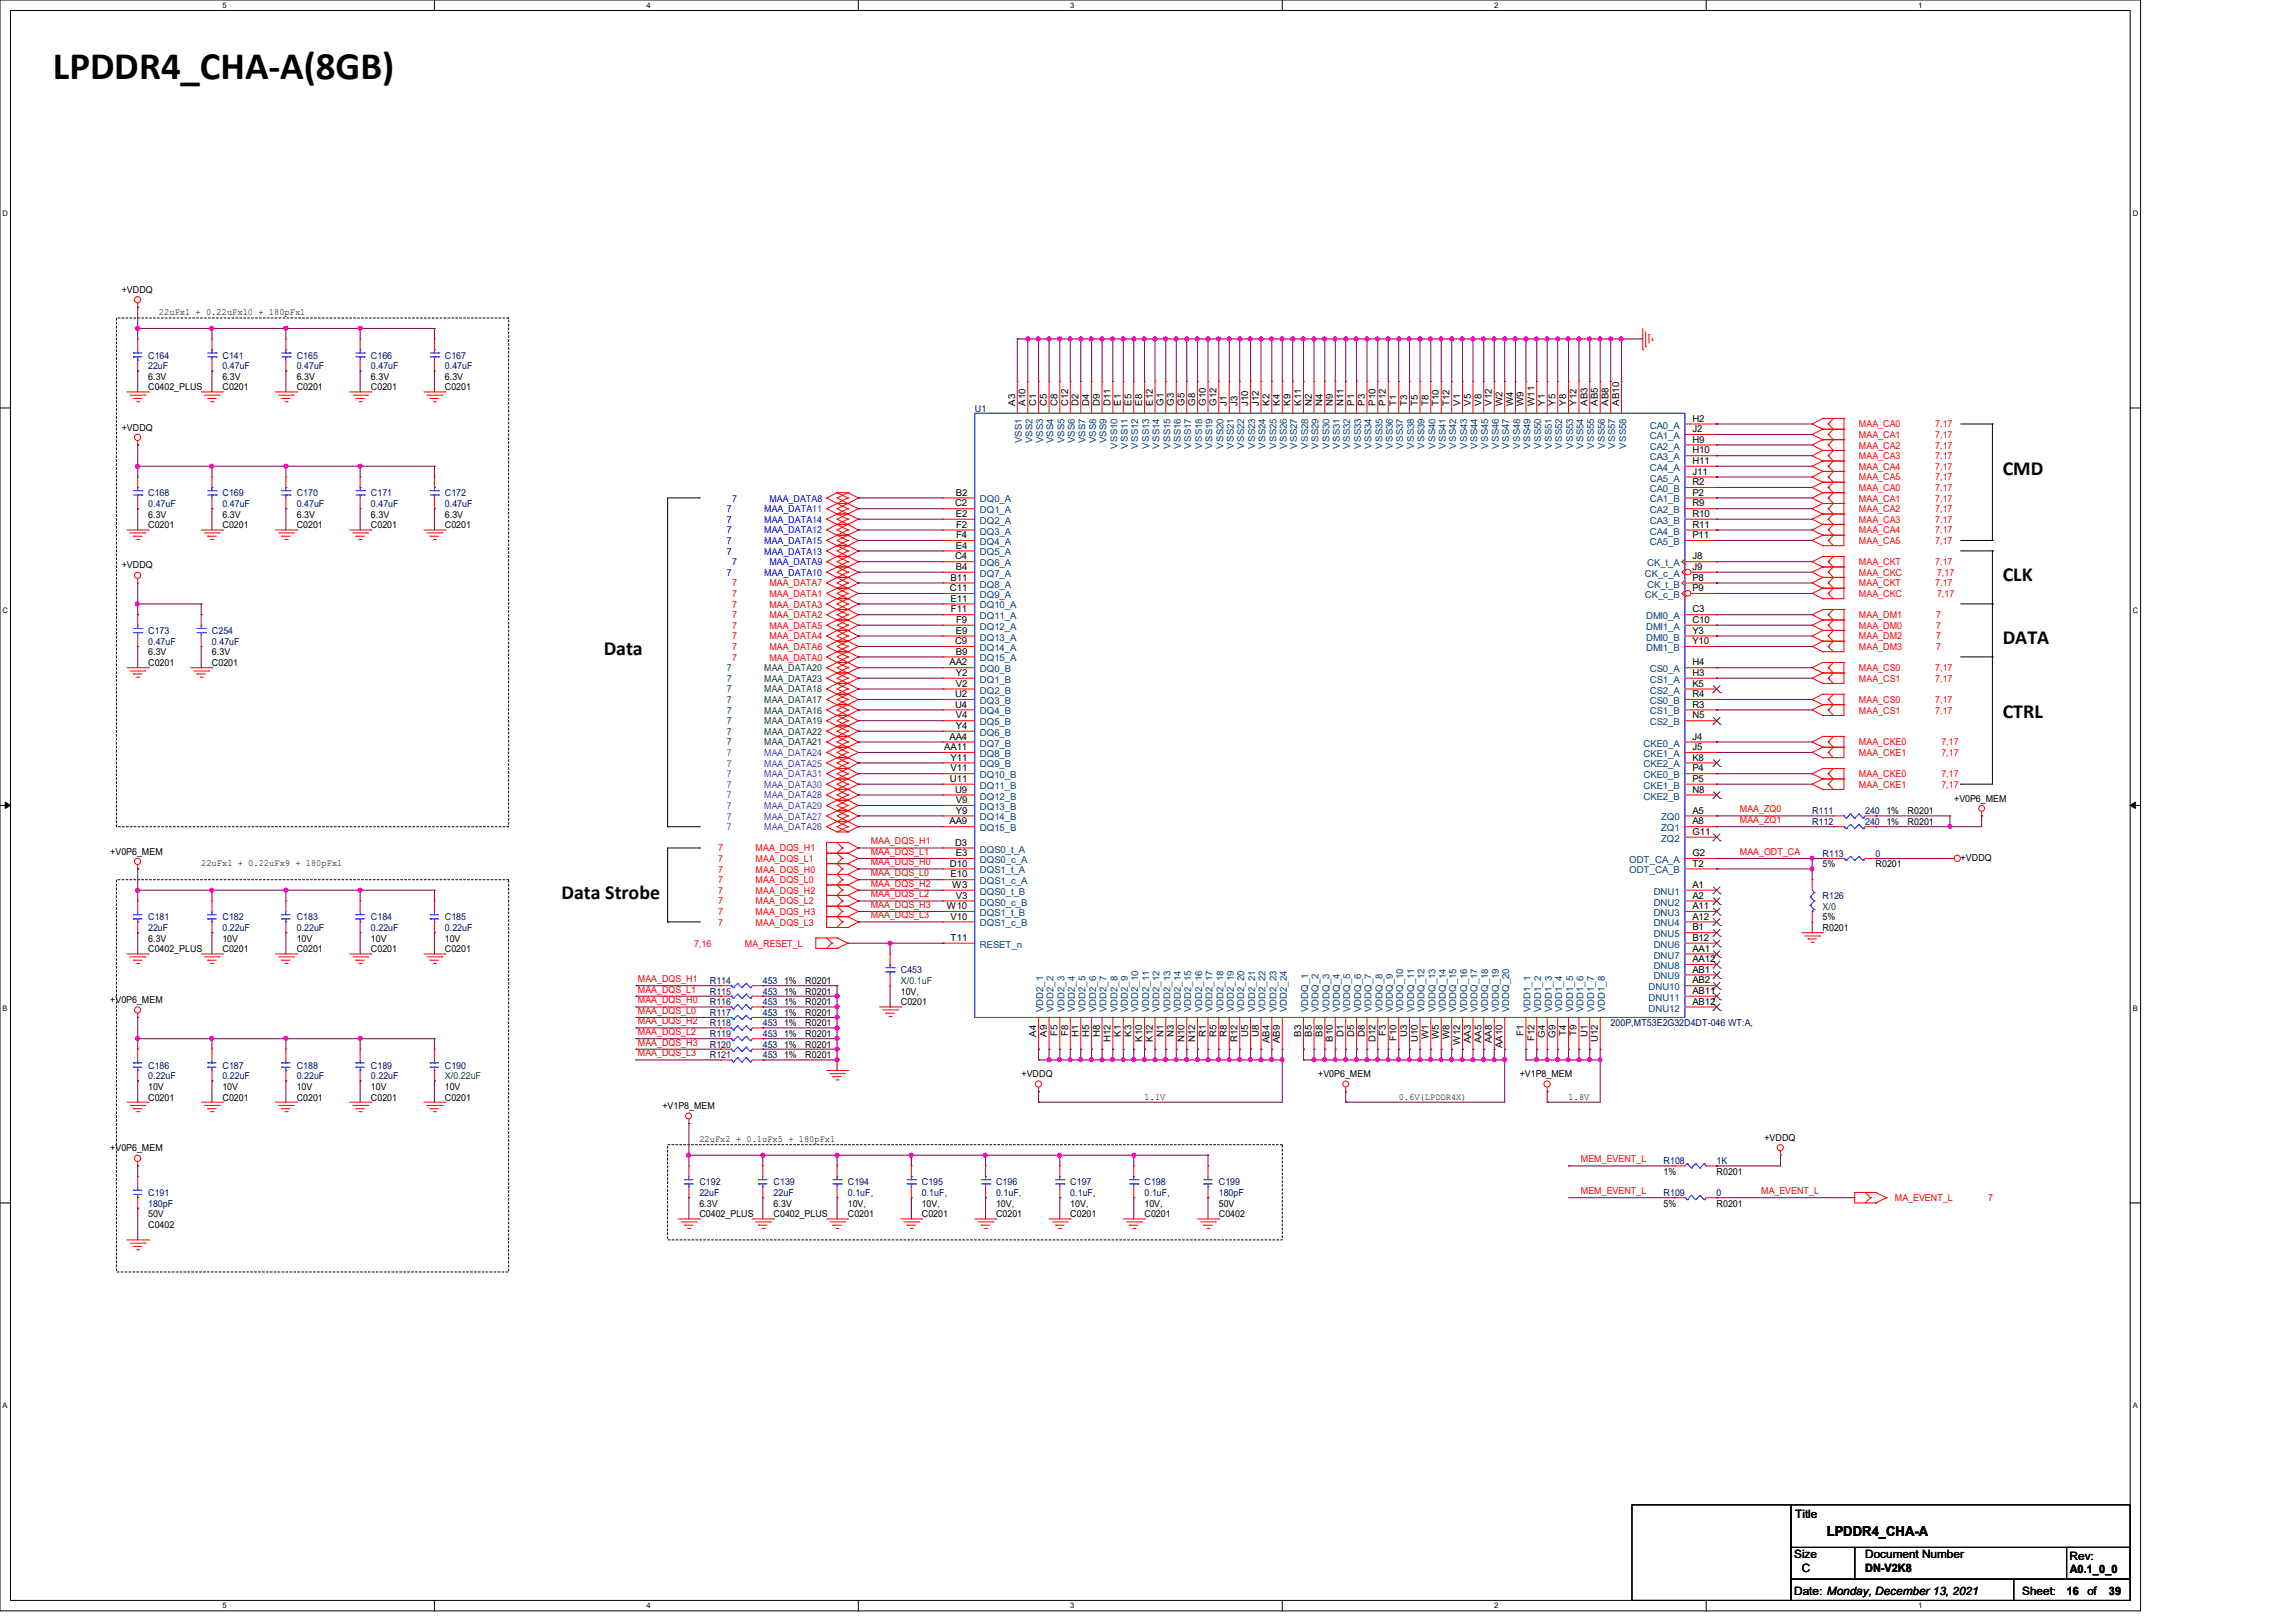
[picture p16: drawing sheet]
<svg xmlns="http://www.w3.org/2000/svg" width="297mm" height="210mm" viewBox="0 0 297 210" stroke-linecap="round" stroke-linejoin="round" font-family="sans-serif">
<defs><g id="words">
<text font-size="5" x="6.9" y="10.2">LPDDR4_CHA-A(8GB)</text>
<g font-size="2.6">
<text x="259.2" y="61.4">CMD</text>
<text x="259.2" y="75.1">CLK</text>
<text x="259.2" y="83.4">DATA</text>
<text x="78.1" y="84.8">Data</text>
<text x="259.2" y="93">CTRL</text>
<text x="72.7" y="116.3">Data Strobe</text>
</g>
<text font-size="1.8" x="236.4" y="198.7">LPDDR4_CHA-A</text>
<g font-size="1.5">
<text x="232.3" y="196.4">Title</text>
<text x="232.2" y="201.6">Size</text>
<text x="233.2" y="203.4">C</text>
<text x="241.4" y="201.6">Document Number</text>
<text x="241.4" y="203.4">DN-V2K8</text>
<text x="267.8" y="201.8">Rev:</text>
<text x="267.9" y="203.5">A0.1_0_0</text>
<text x="232.2" y="206.4">Date: Monday, December 13, 2021</text>
<text x="261.7" y="206.4">Sheet:</text>
<text x="267.5" y="206.4">16</text>
<text x="270.2" y="206.4">of</text>
<text x="272.9" y="206.4">39</text>
</g>
<g font-size="1.2">
<text x="15.7" y="37.9">+VDDQ</text>
<text x="20.6" y="40.8">22uFx1 + 0.22uFx10 + 180pFx1</text>
<text x="19.2" y="49.1">6.3V</text>
<text x="19.2" y="50.5">C0402_PLUS</text>
<text x="28.8" y="49.1">6.3V</text>
<text x="28.8" y="50.5">C0201</text>
<text x="38.4" y="49.1">6.3V</text>
<text x="38.4" y="50.5">C0201</text>
<text x="48" y="49.1">6.3V</text>
<text x="48" y="50.5">C0201</text>
<text x="57.6" y="49.1">6.3V</text>
<text x="57.6" y="50.5">C0201</text>
<text x="131.4" y="52.5" transform="rotate(-90 131.4 52.5)">A3</text>
<text x="132.7" y="52.5" transform="rotate(-90 132.7 52.5)">A10</text>
<text x="134.1" y="52.5" transform="rotate(-90 134.1 52.5)">C1</text>
<text x="135.5" y="52.5" transform="rotate(-90 135.5 52.5)">C5</text>
<text x="136.9" y="52.5" transform="rotate(-90 136.9 52.5)">C8</text>
<text x="138.2" y="52.5" transform="rotate(-90 138.2 52.5)">C12</text>
<text x="139.6" y="52.5" transform="rotate(-90 139.6 52.5)">D2</text>
<text x="141" y="52.5" transform="rotate(-90 141 52.5)">D4</text>
<text x="142.3" y="52.5" transform="rotate(-90 142.3 52.5)">D9</text>
<text x="143.7" y="52.5" transform="rotate(-90 143.7 52.5)">D11</text>
<text x="145.1" y="52.5" transform="rotate(-90 145.1 52.5)">E1</text>
<text x="146.4" y="52.5" transform="rotate(-90 146.4 52.5)">E5</text>
<text x="147.8" y="52.5" transform="rotate(-90 147.8 52.5)">E8</text>
<text x="149.2" y="52.5" transform="rotate(-90 149.2 52.5)">E12</text>
<text x="150.6" y="52.5" transform="rotate(-90 150.6 52.5)">G1</text>
<text x="151.9" y="52.5" transform="rotate(-90 151.9 52.5)">G3</text>
<text x="153.3" y="52.5" transform="rotate(-90 153.3 52.5)">G5</text>
<text x="154.7" y="52.5" transform="rotate(-90 154.7 52.5)">G8</text>
<text x="156" y="52.5" transform="rotate(-90 156 52.5)">G10</text>
<text x="157.4" y="52.5" transform="rotate(-90 157.4 52.5)">G12</text>
<text x="158.8" y="52.5" transform="rotate(-90 158.8 52.5)">J1</text>
<text x="160.1" y="52.5" transform="rotate(-90 160.1 52.5)">J3</text>
<text x="161.5" y="52.5" transform="rotate(-90 161.5 52.5)">J10</text>
<text x="162.9" y="52.5" transform="rotate(-90 162.9 52.5)">J12</text>
<text x="164.3" y="52.5" transform="rotate(-90 164.3 52.5)">K2</text>
<text x="165.6" y="52.5" transform="rotate(-90 165.6 52.5)">K4</text>
<text x="167" y="52.5" transform="rotate(-90 167 52.5)">K9</text>
<text x="168.4" y="52.5" transform="rotate(-90 168.4 52.5)">K11</text>
<text x="169.8" y="52.5" transform="rotate(-90 169.8 52.5)">N2</text>
<text x="171.2" y="52.5" transform="rotate(-90 171.2 52.5)">N4</text>
<text x="172.5" y="52.5" transform="rotate(-90 172.5 52.5)">N9</text>
<text x="173.9" y="52.5" transform="rotate(-90 173.9 52.5)">N11</text>
<text x="175.3" y="52.5" transform="rotate(-90 175.3 52.5)">P1</text>
<text x="176.6" y="52.5" transform="rotate(-90 176.6 52.5)">P3</text>
<text x="178" y="52.5" transform="rotate(-90 178 52.5)">P10</text>
<text x="179.4" y="52.5" transform="rotate(-90 179.4 52.5)">P12</text>
<text x="180.7" y="52.5" transform="rotate(-90 180.7 52.5)">T1</text>
<text x="182.1" y="52.5" transform="rotate(-90 182.1 52.5)">T3</text>
<text x="183.5" y="52.5" transform="rotate(-90 183.5 52.5)">T5</text>
<text x="184.9" y="52.5" transform="rotate(-90 184.9 52.5)">T8</text>
<text x="186.2" y="52.5" transform="rotate(-90 186.2 52.5)">T10</text>
<text x="187.6" y="52.5" transform="rotate(-90 187.6 52.5)">T12</text>
<text x="189" y="52.5" transform="rotate(-90 189 52.5)">V1</text>
<text x="190.3" y="52.5" transform="rotate(-90 190.3 52.5)">V5</text>
<text x="191.7" y="52.5" transform="rotate(-90 191.7 52.5)">V8</text>
<text x="193.1" y="52.5" transform="rotate(-90 193.1 52.5)">V12</text>
<text x="194.4" y="52.5" transform="rotate(-90 194.4 52.5)">W2</text>
<text x="195.8" y="52.5" transform="rotate(-90 195.8 52.5)">W4</text>
<text x="197.2" y="52.5" transform="rotate(-90 197.2 52.5)">W9</text>
<text x="198.6" y="52.5" transform="rotate(-90 198.6 52.5)">W11</text>
<text x="199.9" y="52.5" transform="rotate(-90 199.9 52.5)">Y1</text>
<text x="201.3" y="52.5" transform="rotate(-90 201.3 52.5)">Y5</text>
<text x="202.7" y="52.5" transform="rotate(-90 202.7 52.5)">Y8</text>
<text x="204" y="52.5" transform="rotate(-90 204 52.5)">Y12</text>
<text x="205.4" y="52.5" transform="rotate(-90 205.4 52.5)">AB3</text>
<text x="206.8" y="52.5" transform="rotate(-90 206.8 52.5)">AB5</text>
<text x="208.2" y="52.5" transform="rotate(-90 208.2 52.5)">AB8</text>
<text x="209.5" y="52.5" transform="rotate(-90 209.5 52.5)">AB10</text>
<text x="15.7" y="55.7">+VDDQ</text>
<text x="219" y="54.6">H2</text>
<text x="219" y="55.9">J2</text>
<text x="219" y="57.3">H9</text>
<text x="219" y="58.7">H10</text>
<text x="123.6" y="65.5">C2</text>
<text x="123.7" y="64.1">B2</text>
<text x="219" y="60">H11</text>
<text x="219" y="61.4">J11</text>
<text x="219" y="62.8">R2</text>
<text x="219" y="64.1">P2</text>
<text x="219" y="65.5">R9</text>
<text x="19.2" y="67">6.3V</text>
<text x="19.2" y="68.3">C0201</text>
<text x="28.8" y="67">6.3V</text>
<text x="28.8" y="68.3">C0201</text>
<text x="38.4" y="67">6.3V</text>
<text x="38.4" y="68.3">C0201</text>
<text x="48" y="67">6.3V</text>
<text x="48" y="68.3">C0201</text>
<text x="57.6" y="67">6.3V</text>
<text x="57.6" y="68.3">C0201</text>
<text x="123.7" y="66.9">E2</text>
<text x="123.7" y="71">E4</text>
<text x="123.7" y="68.3">F2</text>
<text x="123.7" y="69.6">F4</text>
<text x="219" y="66.9">R10</text>
<text x="219" y="68.3">R11</text>
<text x="219" y="69.6">P11</text>
<text x="15.7" y="73.5">+VDDQ</text>
<text x="122.9" y="76.5">C11</text>
<text x="123" y="75.1">B11</text>
<text x="123" y="77.9">E11</text>
<text x="123.6" y="72.4">C4</text>
<text x="123.7" y="73.7">B4</text>
<text x="219" y="72.4">J8</text>
<text x="219" y="73.7">J9</text>
<text x="219" y="75.1">P8</text>
<text x="219" y="76.5">P9</text>
<text x="123.1" y="79.2">F11</text>
<text x="123.6" y="83.4">C9</text>
<text x="123.7" y="82">E9</text>
<text x="123.7" y="80.6">F9</text>
<text x="219" y="79.2">C3</text>
<text x="219" y="80.6">C10</text>
<text x="219" y="82">Y3</text>
<text x="219" y="83.4">Y10</text>
<text x="19.2" y="84.8">6.3V</text>
<text x="19.2" y="86.1">C0201</text>
<text x="27.4" y="84.8">6.3V</text>
<text x="27.4" y="86.1">C0201</text>
<text x="122.9" y="86.1">AA2</text>
<text x="123.7" y="84.7">B9</text>
<text x="123.7" y="87.5">Y2</text>
<text x="123.7" y="88.9">V2</text>
<text x="219" y="86.1">H4</text>
<text x="219" y="87.5">H3</text>
<text x="219" y="88.9">K5</text>
<text x="122.9" y="95.7">AA4</text>
<text x="123.6" y="90.2">U2</text>
<text x="123.6" y="91.6">U4</text>
<text x="123.7" y="93">V4</text>
<text x="123.7" y="94.3">Y4</text>
<text x="219" y="95.7">J4</text>
<text x="219" y="90.2">R4</text>
<text x="219" y="91.6">R3</text>
<text x="219" y="93">N5</text>
<text x="122.2" y="97.1">AA11</text>
<text x="122.9" y="101.2">U11</text>
<text x="123" y="98.4">Y11</text>
<text x="123" y="99.8">V11</text>
<text x="219" y="97.1">J5</text>
<text x="219" y="98.4">K8</text>
<text x="219" y="99.8">P4</text>
<text x="219" y="101.2">P5</text>
<text x="122.9" y="106.7">AA9</text>
<text x="123.6" y="102.6">U9</text>
<text x="123.7" y="103.9">V9</text>
<text x="123.7" y="105.3">Y9</text>
<text x="219" y="105.3">A5</text>
<text x="219" y="102.6">N8</text>
<text x="219" y="106.7">A8</text>
<text x="244.1" y="105.4">1%</text>
<text x="244.1" y="106.7">1%</text>
<text x="246.9" y="105.4">R0201</text>
<text x="246.9" y="106.7">R0201</text>
<text x="252.9" y="103.7">+V0P6_MEM</text>
<text x="14.3" y="110.6">+V0P6_MEM</text>
<text x="26" y="112.1">22uFx1 + 0.22uFx9 + 180pFx1</text>
<text x="122.9" y="112.1">D10</text>
<text x="123" y="113.5">E10</text>
<text x="123.6" y="109.4">D3</text>
<text x="123.7" y="110.8">E3</text>
<text x="219" y="110.8">G2</text>
<text x="219" y="108">G11</text>
<text x="219" y="112.1">T2</text>
<text x="235.9" y="112.2">5%</text>
<text x="242.7" y="112.2">R0201</text>
<text x="253.7" y="111.4">+VDDQ</text>
<text x="122.6" y="117.6">W10</text>
<text x="123" y="119">V10</text>
<text x="123.2" y="114.9">W3</text>
<text x="123.7" y="116.3">V3</text>
<text x="219" y="114.9">A1</text>
<text x="219" y="116.3">A2</text>
<text x="219" y="117.6">A11</text>
<text x="219" y="119">A12</text>
<text x="235.9" y="119.1">5%</text>
<text x="19.2" y="121.8">6.3V</text>
<text x="19.2" y="123.2">C0402_PLUS</text>
<text x="28.8" y="121.8">10V</text>
<text x="28.8" y="123.2">C0201</text>
<text x="38.4" y="121.8">10V</text>
<text x="38.4" y="123.2">C0201</text>
<text x="48" y="121.8">10V</text>
<text x="48" y="123.2">C0201</text>
<text x="57.6" y="121.8">10V</text>
<text x="57.6" y="123.2">C0201</text>
<text x="123" y="121.7">T11</text>
<text x="219" y="120.4">B1</text>
<text x="219" y="121.7">B12</text>
<text x="219" y="123.1">AA1</text>
<text x="219" y="124.5">AA12</text>
<text x="219" y="125.9">AB1</text>
<text x="235.9" y="120.4">R0201</text>
<text x="14.3" y="129.8">+V0P6_MEM</text>
<text x="101.5" y="127.3">1%</text>
<text x="101.5" y="128.7">1%</text>
<text x="101.5" y="130">1%</text>
<text x="101.5" y="131.4">1%</text>
<text x="104.2" y="127.3">R0201</text>
<text x="104.2" y="128.7">R0201</text>
<text x="104.2" y="130">R0201</text>
<text x="104.2" y="131.4">R0201</text>
<text x="116.6" y="130">C0201</text>
<text x="116.6" y="128.7">10V,</text>
<text x="219" y="127.3">AB2</text>
<text x="219" y="128.6">AB11</text>
<text x="219" y="130">AB12</text>
<text x="101.5" y="135.5">1%</text>
<text x="101.5" y="136.9">1%</text>
<text x="101.5" y="132.8">1%</text>
<text x="101.5" y="134.2">1%</text>
<text x="104.2" y="135.5">R0201</text>
<text x="104.2" y="136.9">R0201</text>
<text x="104.2" y="132.8">R0201</text>
<text x="104.2" y="134.2">R0201</text>
<text x="134.1" y="134.1" transform="rotate(-90 134.1 134.1)">A4</text>
<text x="135.5" y="134.1" transform="rotate(-90 135.5 134.1)">A9</text>
<text x="136.9" y="134.1" transform="rotate(-90 136.9 134.1)">F5</text>
<text x="138.2" y="134.1" transform="rotate(-90 138.2 134.1)">F8</text>
<text x="139.6" y="134.2" transform="rotate(-90 139.6 134.2)">H1</text>
<text x="141" y="134.2" transform="rotate(-90 141 134.2)">H5</text>
<text x="142.3" y="134.2" transform="rotate(-90 142.3 134.2)">H8</text>
<text x="143.7" y="134.9" transform="rotate(-90 143.7 134.9)">H12</text>
<text x="145.1" y="134.1" transform="rotate(-90 145.1 134.1)">K1</text>
<text x="146.4" y="134.1" transform="rotate(-90 146.4 134.1)">K3</text>
<text x="147.8" y="134.8" transform="rotate(-90 147.8 134.8)">K10</text>
<text x="149.2" y="134.8" transform="rotate(-90 149.2 134.8)">K12</text>
<text x="150.6" y="134.2" transform="rotate(-90 150.6 134.2)">N1</text>
<text x="151.9" y="134.2" transform="rotate(-90 151.9 134.2)">N3</text>
<text x="153.3" y="134.9" transform="rotate(-90 153.3 134.9)">N10</text>
<text x="154.7" y="134.9" transform="rotate(-90 154.7 134.9)">N12</text>
<text x="156" y="134.2" transform="rotate(-90 156 134.2)">R1</text>
<text x="157.4" y="134.2" transform="rotate(-90 157.4 134.2)">R5</text>
<text x="158.8" y="134.2" transform="rotate(-90 158.8 134.2)">R8</text>
<text x="160.1" y="134.9" transform="rotate(-90 160.1 134.9)">R12</text>
<text x="161.5" y="134.2" transform="rotate(-90 161.5 134.2)">U5</text>
<text x="162.9" y="134.2" transform="rotate(-90 162.9 134.2)">U8</text>
<text x="164.3" y="135" transform="rotate(-90 164.3 135)">AB4</text>
<text x="165.6" y="135" transform="rotate(-90 165.6 135)">AB9</text>
<text x="168.4" y="134.1" transform="rotate(-90 168.4 134.1)">B3</text>
<text x="169.8" y="134.1" transform="rotate(-90 169.8 134.1)">B5</text>
<text x="171.2" y="134.1" transform="rotate(-90 171.2 134.1)">B8</text>
<text x="172.5" y="134.8" transform="rotate(-90 172.5 134.8)">B10</text>
<text x="173.9" y="134.2" transform="rotate(-90 173.9 134.2)">D1</text>
<text x="175.3" y="134.2" transform="rotate(-90 175.3 134.2)">D5</text>
<text x="176.6" y="134.2" transform="rotate(-90 176.6 134.2)">D8</text>
<text x="178" y="134.9" transform="rotate(-90 178 134.9)">D12</text>
<text x="179.4" y="134.1" transform="rotate(-90 179.4 134.1)">F3</text>
<text x="180.7" y="134.7" transform="rotate(-90 180.7 134.7)">F10</text>
<text x="182.1" y="134.2" transform="rotate(-90 182.1 134.2)">U3</text>
<text x="183.5" y="134.9" transform="rotate(-90 183.5 134.9)">U10</text>
<text x="184.9" y="134.5" transform="rotate(-90 184.9 134.5)">W1</text>
<text x="186.2" y="134.5" transform="rotate(-90 186.2 134.5)">W5</text>
<text x="187.6" y="134.5" transform="rotate(-90 187.6 134.5)">W8</text>
<text x="189" y="135.2" transform="rotate(-90 189 135.2)">W12</text>
<text x="190.3" y="135" transform="rotate(-90 190.3 135)">AA3</text>
<text x="191.7" y="135" transform="rotate(-90 191.7 135)">AA5</text>
<text x="193.1" y="135" transform="rotate(-90 193.1 135)">AA8</text>
<text x="194.4" y="135.7" transform="rotate(-90 194.4 135.7)">AA10</text>
<text x="197.2" y="134.1" transform="rotate(-90 197.2 134.1)">F1</text>
<text x="198.6" y="134.7" transform="rotate(-90 198.6 134.7)">F12</text>
<text x="199.9" y="134.3" transform="rotate(-90 199.9 134.3)">G4</text>
<text x="201.3" y="134.3" transform="rotate(-90 201.3 134.3)">G9</text>
<text x="202.7" y="134.1" transform="rotate(-90 202.7 134.1)">T4</text>
<text x="204" y="134.1" transform="rotate(-90 204 134.1)">T9</text>
<text x="205.4" y="134.2" transform="rotate(-90 205.4 134.2)">U1</text>
<text x="206.8" y="134.9" transform="rotate(-90 206.8 134.9)">U12</text>
<text x="19.2" y="141">10V</text>
<text x="19.2" y="142.4">C0201</text>
<text x="28.8" y="141">10V</text>
<text x="28.8" y="142.4">C0201</text>
<text x="38.4" y="141">10V</text>
<text x="38.4" y="142.4">C0201</text>
<text x="48" y="141">10V</text>
<text x="48" y="142.4">C0201</text>
<text x="57.6" y="141">10V</text>
<text x="57.6" y="142.4">C0201</text>
<text x="85.7" y="143.5">+V1P8_MEM</text>
<text x="132.2" y="139.4">+VDDQ</text>
<text x="148.1" y="142.3">1.1V</text>
<text x="170.6" y="139.4">+V0P6_MEM</text>
<text x="181" y="142.3">0.6V(LPDDR4X)</text>
<text x="196.7" y="139.4">+V1P8_MEM</text>
<text x="203" y="142.3">1.8V</text>
<text x="14.3" y="149">+V0P6_MEM</text>
<text x="90.5" y="147.7">22uFx2 + 0.1uFx5 + 180pFx1</text>
<text x="228.3" y="147.6">+VDDQ</text>
<text x="215.3" y="152">1%</text>
<text x="222.2" y="152">R0201</text>
<text x="19.2" y="157.5">50V</text>
<text x="19.2" y="158.9">C0402</text>
<text x="90.5" y="156.1">6.3V</text>
<text x="90.5" y="157.5">C0402_PLUS</text>
<text x="100.1" y="156.1">6.3V</text>
<text x="100.1" y="157.5">C0402_PLUS</text>
<text x="109.7" y="157.5">C0201</text>
<text x="109.7" y="156.1">10V,</text>
<text x="119.3" y="157.5">C0201</text>
<text x="119.3" y="156.1">10V,</text>
<text x="128.9" y="157.5">C0201</text>
<text x="128.9" y="156.1">10V,</text>
<text x="138.5" y="157.5">C0201</text>
<text x="138.5" y="156.1">10V,</text>
<text x="148.1" y="157.5">C0201</text>
<text x="148.1" y="156.1">10V,</text>
<text x="157.7" y="156.1">50V</text>
<text x="157.7" y="157.5">C0402</text>
<text x="215.3" y="156.1">5%</text>
<text x="222.2" y="156.1">R0201</text>
</g>
<g font-size="1.2" fill="#000080">
<text x="19.2" y="46.4">C164</text>
<text x="19.2" y="47.8">22uF</text>
<text x="28.8" y="46.4">C141</text>
<text x="28.8" y="47.8">0.47uF</text>
<text x="38.4" y="46.4">C165</text>
<text x="38.4" y="47.8">0.47uF</text>
<text x="48" y="46.4">C166</text>
<text x="48" y="47.8">0.47uF</text>
<text x="57.6" y="46.4">C167</text>
<text x="57.6" y="47.8">0.47uF</text>
<text x="126.2" y="53.3">U1</text>
<text x="19.2" y="64.2">C168</text>
<text x="19.2" y="65.6">0.47uF</text>
<text x="28.8" y="64.2">C169</text>
<text x="28.8" y="65.6">0.47uF</text>
<text x="38.4" y="64.2">C170</text>
<text x="38.4" y="65.6">0.47uF</text>
<text x="48" y="64.2">C171</text>
<text x="48" y="65.6">0.47uF</text>
<text x="57.6" y="64.2">C172</text>
<text x="57.6" y="65.6">0.47uF</text>
<text x="19.2" y="82">C173</text>
<text x="19.2" y="83.4">0.47uF</text>
<text x="27.4" y="82">C254</text>
<text x="27.4" y="83.4">0.47uF</text>
<text x="234.5" y="105.4">R111</text>
<text x="234.5" y="106.7">R112</text>
<text x="241.4" y="105.4">240</text>
<text x="241.4" y="106.7">240</text>
<text x="235.9" y="110.9">R113</text>
<text x="242.7" y="110.9">0</text>
<text x="19.2" y="119.1">C181</text>
<text x="28.8" y="119.1">C182</text>
<text x="38.4" y="119.1">C183</text>
<text x="48" y="119.1">C184</text>
<text x="57.6" y="119.1">C185</text>
<text x="235.9" y="116.3">R126</text>
<text x="19.2" y="120.4">22uF</text>
<text x="28.8" y="120.4">0.22uF</text>
<text x="38.4" y="120.4">0.22uF</text>
<text x="48" y="120.4">0.22uF</text>
<text x="57.6" y="120.4">0.22uF</text>
<text x="116.6" y="125.9">C453</text>
<text x="91.9" y="127.3">R114</text>
<text x="91.9" y="128.7">R115</text>
<text x="91.9" y="130">R116</text>
<text x="91.9" y="131.4">R117</text>
<text x="98.7" y="127.3">453</text>
<text x="98.7" y="128.7">453</text>
<text x="98.7" y="130">453</text>
<text x="98.7" y="131.4">453</text>
<text x="91.9" y="135.5">R120</text>
<text x="91.9" y="136.9">R121</text>
<text x="91.9" y="132.8">R118</text>
<text x="91.9" y="134.2">R119</text>
<text x="98.7" y="135.5">453</text>
<text x="98.7" y="136.9">453</text>
<text x="98.7" y="132.8">453</text>
<text x="98.7" y="134.2">453</text>
<text x="208.4" y="132.8">200P,MT53E2G32D4DT-046 WT:A,</text>
<text x="19.2" y="138.3">C186</text>
<text x="19.2" y="139.7">0.22uF</text>
<text x="28.8" y="138.3">C187</text>
<text x="28.8" y="139.7">0.22uF</text>
<text x="38.4" y="138.3">C188</text>
<text x="38.4" y="139.7">0.22uF</text>
<text x="48" y="138.3">C189</text>
<text x="48" y="139.7">0.22uF</text>
<text x="57.6" y="138.3">C190</text>
<text x="19.2" y="154.7">C191</text>
<text x="90.5" y="153.4">C192</text>
<text x="90.5" y="154.7">22uF</text>
<text x="100.1" y="153.4">C139</text>
<text x="100.1" y="154.7">22uF</text>
<text x="109.7" y="153.4">C194</text>
<text x="109.7" y="154.7">0.1uF,</text>
<text x="119.3" y="153.4">C195</text>
<text x="119.3" y="154.7">0.1uF,</text>
<text x="128.9" y="153.4">C196</text>
<text x="128.9" y="154.7">0.1uF,</text>
<text x="138.5" y="153.4">C197</text>
<text x="138.5" y="154.7">0.1uF,</text>
<text x="148.1" y="153.4">C198</text>
<text x="148.1" y="154.7">0.1uF,</text>
<text x="157.7" y="153.4">C199</text>
<text x="157.7" y="154.7">180pF</text>
<text x="215.3" y="154.7">R109</text>
<text x="215.3" y="150.6">R108</text>
<text x="222.2" y="154.7">0</text>
<text x="222.2" y="150.6">1K</text>
<text x="19.2" y="156.1">180pF</text>
</g>
<g font-size="1.2" fill="#004080">
<text x="132.2" y="57.4" transform="rotate(-90 132.2 57.4)">VSS1</text>
<text x="133.6" y="57.4" transform="rotate(-90 133.6 57.4)">VSS2</text>
<text x="135" y="57.4" transform="rotate(-90 135 57.4)">VSS3</text>
<text x="136.4" y="57.4" transform="rotate(-90 136.4 57.4)">VSS4</text>
<text x="137.8" y="57.4" transform="rotate(-90 137.8 57.4)">VSS5</text>
<text x="139.1" y="57.4" transform="rotate(-90 139.1 57.4)">VSS6</text>
<text x="140.5" y="57.4" transform="rotate(-90 140.5 57.4)">VSS7</text>
<text x="141.9" y="57.4" transform="rotate(-90 141.9 57.4)">VSS8</text>
<text x="143.2" y="57.4" transform="rotate(-90 143.2 57.4)">VSS9</text>
<text x="144.6" y="58" transform="rotate(-90 144.6 58)">VSS10</text>
<text x="146" y="58" transform="rotate(-90 146 58)">VSS11</text>
<text x="147.3" y="58" transform="rotate(-90 147.3 58)">VSS12</text>
<text x="148.7" y="58" transform="rotate(-90 148.7 58)">VSS13</text>
<text x="150.1" y="58" transform="rotate(-90 150.1 58)">VSS14</text>
<text x="151.5" y="58" transform="rotate(-90 151.5 58)">VSS15</text>
<text x="152.8" y="58" transform="rotate(-90 152.8 58)">VSS16</text>
<text x="154.2" y="58" transform="rotate(-90 154.2 58)">VSS17</text>
<text x="155.6" y="58" transform="rotate(-90 155.6 58)">VSS18</text>
<text x="156.9" y="58" transform="rotate(-90 156.9 58)">VSS19</text>
<text x="158.3" y="58" transform="rotate(-90 158.3 58)">VSS20</text>
<text x="159.7" y="58" transform="rotate(-90 159.7 58)">VSS21</text>
<text x="161" y="58" transform="rotate(-90 161 58)">VSS22</text>
<text x="162.4" y="58" transform="rotate(-90 162.4 58)">VSS23</text>
<text x="163.8" y="58" transform="rotate(-90 163.8 58)">VSS24</text>
<text x="165.2" y="58" transform="rotate(-90 165.2 58)">VSS25</text>
<text x="166.5" y="58" transform="rotate(-90 166.5 58)">VSS26</text>
<text x="167.9" y="58" transform="rotate(-90 167.9 58)">VSS27</text>
<text x="169.3" y="58" transform="rotate(-90 169.3 58)">VSS28</text>
<text x="170.6" y="58" transform="rotate(-90 170.6 58)">VSS29</text>
<text x="172" y="58" transform="rotate(-90 172 58)">VSS30</text>
<text x="173.4" y="58" transform="rotate(-90 173.4 58)">VSS31</text>
<text x="174.7" y="58" transform="rotate(-90 174.7 58)">VSS32</text>
<text x="176.1" y="58" transform="rotate(-90 176.1 58)">VSS33</text>
<text x="177.5" y="58" transform="rotate(-90 177.5 58)">VSS34</text>
<text x="178.9" y="58" transform="rotate(-90 178.9 58)">VSS35</text>
<text x="180.3" y="58" transform="rotate(-90 180.3 58)">VSS36</text>
<text x="181.6" y="58" transform="rotate(-90 181.6 58)">VSS37</text>
<text x="183" y="58" transform="rotate(-90 183 58)">VSS38</text>
<text x="184.4" y="58" transform="rotate(-90 184.4 58)">VSS39</text>
<text x="185.8" y="58" transform="rotate(-90 185.8 58)">VSS40</text>
<text x="187.1" y="58" transform="rotate(-90 187.1 58)">VSS41</text>
<text x="188.5" y="58" transform="rotate(-90 188.5 58)">VSS42</text>
<text x="189.9" y="58" transform="rotate(-90 189.9 58)">VSS43</text>
<text x="191.2" y="58" transform="rotate(-90 191.2 58)">VSS44</text>
<text x="192.6" y="58" transform="rotate(-90 192.6 58)">VSS45</text>
<text x="194" y="58" transform="rotate(-90 194 58)">VSS46</text>
<text x="195.3" y="58" transform="rotate(-90 195.3 58)">VSS47</text>
<text x="196.7" y="58" transform="rotate(-90 196.7 58)">VSS48</text>
<text x="198.1" y="58" transform="rotate(-90 198.1 58)">VSS49</text>
<text x="199.5" y="58" transform="rotate(-90 199.5 58)">VSS50</text>
<text x="200.8" y="58" transform="rotate(-90 200.8 58)">VSS51</text>
<text x="202.2" y="58" transform="rotate(-90 202.2 58)">VSS52</text>
<text x="203.6" y="58" transform="rotate(-90 203.6 58)">VSS53</text>
<text x="204.9" y="58" transform="rotate(-90 204.9 58)">VSS54</text>
<text x="206.3" y="58" transform="rotate(-90 206.3 58)">VSS55</text>
<text x="207.7" y="58" transform="rotate(-90 207.7 58)">VSS56</text>
<text x="209" y="58" transform="rotate(-90 209 58)">VSS57</text>
<text x="210.4" y="58" transform="rotate(-90 210.4 58)">VSS58</text>
<text x="213.5" y="55.5">CA0_A</text>
<text x="213.5" y="56.8">CA1_A</text>
<text x="213.5" y="58.2">CA2_A</text>
<text x="213.5" y="59.6">CA3_A</text>
<text x="126.8" y="65">DQ0_A</text>
<text x="213.5" y="60.9">CA4_A</text>
<text x="213.5" y="62.3">CA5_A</text>
<text x="213.5" y="63.7">CA0_B</text>
<text x="213.5" y="65">CA1_B</text>
<text x="126.8" y="66.4">DQ1_A</text>
<text x="126.8" y="67.8">DQ2_A</text>
<text x="126.8" y="69.2">DQ3_A</text>
<text x="126.8" y="70.5">DQ4_A</text>
<text x="126.8" y="71.9">DQ5_A</text>
<text x="213.5" y="66.4">CA2_B</text>
<text x="213.5" y="67.8">CA3_B</text>
<text x="213.5" y="69.2">CA4_B</text>
<text x="213.5" y="70.5">CA5_B</text>
<text x="126.8" y="73.3">DQ6_A</text>
<text x="126.8" y="74.6">DQ7_A</text>
<text x="126.8" y="76">DQ8_A</text>
<text x="126.8" y="77.4">DQ9_A</text>
<text x="212.9" y="74.6">CK_c_A</text>
<text x="212.9" y="77.4">CK_c_B</text>
<text x="213.2" y="73.3">CK_t_A</text>
<text x="213.2" y="76">CK_t_B</text>
<text x="126.8" y="78.7">DQ10_A</text>
<text x="126.8" y="80.1">DQ11_A</text>
<text x="126.8" y="81.5">DQ12_A</text>
<text x="126.8" y="82.9">DQ13_A</text>
<text x="213.1" y="80.1">DMI0_A</text>
<text x="213.1" y="81.5">DMI1_A</text>
<text x="213.1" y="82.9">DMI0_B</text>
<text x="126.8" y="84.2">DQ14_A</text>
<text x="126.8" y="85.6">DQ15_A</text>
<text x="126.8" y="87">DQ0_B</text>
<text x="126.8" y="88.3">DQ1_B</text>
<text x="126.8" y="89.7">DQ2_B</text>
<text x="213.1" y="84.2">DMI1_B</text>
<text x="213.5" y="87">CS0_A</text>
<text x="213.5" y="88.3">CS1_A</text>
<text x="213.5" y="89.7">CS2_A</text>
<text x="126.8" y="91.1">DQ3_B</text>
<text x="126.8" y="92.5">DQ4_B</text>
<text x="126.8" y="93.9">DQ5_B</text>
<text x="126.8" y="95.2">DQ6_B</text>
<text x="213.5" y="91.1">CS0_B</text>
<text x="213.5" y="92.5">CS1_B</text>
<text x="213.5" y="93.9">CS2_B</text>
<text x="126.8" y="96.6">DQ7_B</text>
<text x="126.8" y="98">DQ8_B</text>
<text x="126.8" y="99.3">DQ9_B</text>
<text x="126.8" y="100.7">DQ10_B</text>
<text x="212.7" y="96.6">CKE0_A</text>
<text x="212.7" y="98">CKE1_A</text>
<text x="212.7" y="99.3">CKE2_A</text>
<text x="212.7" y="100.7">CKE0_B</text>
<text x="126.8" y="102.1">DQ11_B</text>
<text x="126.8" y="103.5">DQ12_B</text>
<text x="126.8" y="104.8">DQ13_B</text>
<text x="126.8" y="106.2">DQ14_B</text>
<text x="126.8" y="107.6">DQ15_B</text>
<text x="212.7" y="102.1">CKE1_B</text>
<text x="212.7" y="103.5">CKE2_B</text>
<text x="215" y="106.2">ZQ0</text>
<text x="215" y="107.6">ZQ1</text>
<text x="126.8" y="110.3">DQS0_t_A</text>
<text x="126.8" y="111.7">DQS0_c_A</text>
<text x="126.8" y="113">DQS1_t_A</text>
<text x="210.9" y="111.7">ODT_CA_A</text>
<text x="210.9" y="113">ODT_CA_B</text>
<text x="215" y="108.9">ZQ2</text>
<text x="126.8" y="114.4">DQS1_c_A</text>
<text x="126.8" y="115.8">DQS0_t_B</text>
<text x="126.8" y="117.2">DQS0_c_B</text>
<text x="126.8" y="118.5">DQS1_t_B</text>
<text x="126.8" y="119.9">DQS1_c_B</text>
<text x="214" y="115.8">DNU1</text>
<text x="214" y="117.2">DNU2</text>
<text x="214" y="118.5">DNU3</text>
<text x="214" y="119.9">DNU4</text>
<text x="126.8" y="122.6">RESET_n</text>
<text x="214" y="121.3">DNU5</text>
<text x="214" y="122.6">DNU6</text>
<text x="214" y="124">DNU7</text>
<text x="214" y="125.4">DNU8</text>
<text x="135" y="131" transform="rotate(-90 135 131)">VDD2_1</text>
<text x="136.4" y="131" transform="rotate(-90 136.4 131)">VDD2_2</text>
<text x="137.8" y="131" transform="rotate(-90 137.8 131)">VDD2_3</text>
<text x="139.1" y="131" transform="rotate(-90 139.1 131)">VDD2_4</text>
<text x="140.5" y="131" transform="rotate(-90 140.5 131)">VDD2_5</text>
<text x="141.9" y="131" transform="rotate(-90 141.9 131)">VDD2_6</text>
<text x="143.2" y="131" transform="rotate(-90 143.2 131)">VDD2_7</text>
<text x="144.6" y="131" transform="rotate(-90 144.6 131)">VDD2_8</text>
<text x="146" y="131" transform="rotate(-90 146 131)">VDD2_9</text>
<text x="147.3" y="131" transform="rotate(-90 147.3 131)">VDD2_10</text>
<text x="148.7" y="131" transform="rotate(-90 148.7 131)">VDD2_11</text>
<text x="150.1" y="131" transform="rotate(-90 150.1 131)">VDD2_12</text>
<text x="151.5" y="131" transform="rotate(-90 151.5 131)">VDD2_13</text>
<text x="152.8" y="131" transform="rotate(-90 152.8 131)">VDD2_14</text>
<text x="154.2" y="131" transform="rotate(-90 154.2 131)">VDD2_15</text>
<text x="155.6" y="131" transform="rotate(-90 155.6 131)">VDD2_16</text>
<text x="156.9" y="131" transform="rotate(-90 156.9 131)">VDD2_17</text>
<text x="158.3" y="131" transform="rotate(-90 158.3 131)">VDD2_18</text>
<text x="159.7" y="131" transform="rotate(-90 159.7 131)">VDD2_19</text>
<text x="161" y="131" transform="rotate(-90 161 131)">VDD2_20</text>
<text x="162.4" y="131" transform="rotate(-90 162.4 131)">VDD2_21</text>
<text x="163.8" y="131" transform="rotate(-90 163.8 131)">VDD2_22</text>
<text x="165.2" y="131" transform="rotate(-90 165.2 131)">VDD2_23</text>
<text x="166.5" y="131" transform="rotate(-90 166.5 131)">VDD2_24</text>
<text x="169.3" y="131" transform="rotate(-90 169.3 131)">VDDQ_1</text>
<text x="170.6" y="131" transform="rotate(-90 170.6 131)">VDDQ_2</text>
<text x="172" y="131" transform="rotate(-90 172 131)">VDDQ_3</text>
<text x="173.4" y="131" transform="rotate(-90 173.4 131)">VDDQ_4</text>
<text x="174.7" y="131" transform="rotate(-90 174.7 131)">VDDQ_5</text>
<text x="176.1" y="131" transform="rotate(-90 176.1 131)">VDDQ_6</text>
<text x="177.5" y="131" transform="rotate(-90 177.5 131)">VDDQ_7</text>
<text x="178.9" y="131" transform="rotate(-90 178.9 131)">VDDQ_8</text>
<text x="180.3" y="131" transform="rotate(-90 180.3 131)">VDDQ_9</text>
<text x="181.6" y="131" transform="rotate(-90 181.6 131)">VDDQ_10</text>
<text x="183" y="131" transform="rotate(-90 183 131)">VDDQ_11</text>
<text x="184.4" y="131" transform="rotate(-90 184.4 131)">VDDQ_12</text>
<text x="185.8" y="131" transform="rotate(-90 185.8 131)">VDDQ_13</text>
<text x="187.1" y="131" transform="rotate(-90 187.1 131)">VDDQ_14</text>
<text x="188.5" y="131" transform="rotate(-90 188.5 131)">VDDQ_15</text>
<text x="189.9" y="131" transform="rotate(-90 189.9 131)">VDDQ_16</text>
<text x="191.2" y="131" transform="rotate(-90 191.2 131)">VDDQ_17</text>
<text x="192.6" y="131" transform="rotate(-90 192.6 131)">VDDQ_18</text>
<text x="194" y="131" transform="rotate(-90 194 131)">VDDQ_19</text>
<text x="195.3" y="131" transform="rotate(-90 195.3 131)">VDDQ_20</text>
<text x="198.1" y="131" transform="rotate(-90 198.1 131)">VDD1_1</text>
<text x="199.5" y="131" transform="rotate(-90 199.5 131)">VDD1_2</text>
<text x="200.8" y="131" transform="rotate(-90 200.8 131)">VDD1_3</text>
<text x="202.2" y="131" transform="rotate(-90 202.2 131)">VDD1_4</text>
<text x="203.6" y="131" transform="rotate(-90 203.6 131)">VDD1_5</text>
<text x="204.9" y="131" transform="rotate(-90 204.9 131)">VDD1_6</text>
<text x="206.3" y="131" transform="rotate(-90 206.3 131)">VDD1_7</text>
<text x="207.7" y="131" transform="rotate(-90 207.7 131)">VDD1_8</text>
<text x="213.4" y="128.1">DNU10</text>
<text x="213.4" y="129.5">DNU11</text>
<text x="213.4" y="130.9">DNU12</text>
<text x="214" y="126.7">DNU9</text>
</g>
<g font-size="1.2" fill="#f00">
<text x="240.6" y="59.4">MAA_CA3</text>
<text x="240.6" y="58">MAA_CA2</text>
<text x="240.6" y="56.7">MAA_CA1</text>
<text x="240.6" y="55.3">MAA_CA0</text>
<text x="250.4" y="59.4">7,17</text>
<text x="250.4" y="58">7,17</text>
<text x="250.4" y="56.7">7,17</text>
<text x="250.4" y="55.3">7,17</text>
<text x="240.6" y="60.8">MAA_CA4</text>
<text x="240.6" y="62.1">MAA_CA5</text>
<text x="240.6" y="64.9">MAA_CA1</text>
<text x="240.6" y="63.5">MAA_CA0</text>
<text x="250.4" y="60.8">7,17</text>
<text x="250.4" y="62.1">7,17</text>
<text x="250.4" y="64.9">7,17</text>
<text x="250.4" y="63.5">7,17</text>
<text x="240.6" y="69">MAA_CA4</text>
<text x="240.6" y="70.4">MAA_CA5</text>
<text x="240.6" y="67.6">MAA_CA3</text>
<text x="240.6" y="66.3">MAA_CA2</text>
<text x="250.4" y="69">7,17</text>
<text x="250.4" y="70.4">7,17</text>
<text x="250.4" y="67.6">7,17</text>
<text x="250.4" y="66.3">7,17</text>
<text x="94.7" y="77.3">7</text>
<text x="94.7" y="75.9">7</text>
<text x="99.6" y="77.3">MAA_DATA1</text>
<text x="99.6" y="75.9">MAA_DATA7</text>
<text x="240.6" y="77.3">MAA_CKC</text>
<text x="240.6" y="75.9">MAA_CKT</text>
<text x="240.6" y="73.2">MAA_CKT</text>
<text x="240.6" y="74.5">MAA_CKC</text>
<text x="250.4" y="75.9">7,17</text>
<text x="250.4" y="73.2">7,17</text>
<text x="250.7" y="77.3">7,17</text>
<text x="250.7" y="74.5">7,17</text>
<text x="94.7" y="82.7">7</text>
<text x="94.7" y="80">7</text>
<text x="94.7" y="78.6">7</text>
<text x="94.7" y="81.4">7</text>
<text x="99.6" y="82.7">MAA_DATA4</text>
<text x="99.6" y="80">MAA_DATA2</text>
<text x="99.6" y="78.6">MAA_DATA3</text>
<text x="99.6" y="81.4">MAA_DATA5</text>
<text x="240.6" y="82.7">MAA_DM2</text>
<text x="240.6" y="81.4">MAA_DM0</text>
<text x="240.6" y="80">MAA_DM1</text>
<text x="250.6" y="82.7">7</text>
<text x="250.6" y="81.4">7</text>
<text x="250.6" y="80">7</text>
<text x="94.7" y="84.1">7</text>
<text x="94.7" y="85.5">7</text>
<text x="99.6" y="84.1">MAA_DATA6</text>
<text x="99.6" y="85.5">MAA_DATA0</text>
<text x="240.6" y="88.2">MAA_CS1</text>
<text x="240.6" y="86.9">MAA_CS0</text>
<text x="240.6" y="84.1">MAA_DM3</text>
<text x="250.4" y="88.2">7,17</text>
<text x="250.4" y="86.9">7,17</text>
<text x="250.6" y="84.1">7</text>
<text x="240.6" y="92.3">MAA_CS1</text>
<text x="240.6" y="91">MAA_CS0</text>
<text x="250.4" y="92.3">7,17</text>
<text x="250.4" y="91">7,17</text>
<text x="240.6" y="97.8">MAA_CKE1</text>
<text x="240.6" y="101.9">MAA_CKE1</text>
<text x="240.6" y="96.4">MAA_CKE0</text>
<text x="240.6" y="100.6">MAA_CKE0</text>
<text x="251.2" y="97.8">7,17</text>
<text x="251.2" y="101.9">7,17</text>
<text x="251.2" y="96.4">7,17</text>
<text x="251.2" y="100.6">7,17</text>
<text x="225.2" y="105.1">MAA_ZQ0</text>
<text x="225.2" y="106.5">MAA_ZQ1</text>
<text x="93" y="110.2">7</text>
<text x="93" y="111.5">7</text>
<text x="93" y="112.9">7</text>
<text x="97.8" y="110.2">MAA_DQS_H1</text>
<text x="97.8" y="111.5">MAA_DQS_L1</text>
<text x="97.8" y="112.9">MAA_DQS_H0</text>
<text x="112.7" y="109.3">MAA_DQS_H1</text>
<text x="112.7" y="110.6">MAA_DQS_L1</text>
<text x="112.7" y="112">MAA_DQS_H0</text>
<text x="112.7" y="113.4">MAA_DQS_L0</text>
<text x="225.2" y="110.6">MAA_ODT_CA</text>
<text x="93" y="114.3">7</text>
<text x="93" y="115.7">7</text>
<text x="93" y="117">7</text>
<text x="93" y="118.4">7</text>
<text x="93" y="119.8">7</text>
<text x="97.8" y="114.3">MAA_DQS_L0</text>
<text x="97.8" y="115.7">MAA_DQS_H2</text>
<text x="97.8" y="117">MAA_DQS_L2</text>
<text x="97.8" y="118.4">MAA_DQS_H3</text>
<text x="97.8" y="119.8">MAA_DQS_L3</text>
<text x="112.7" y="114.7">MAA_DQS_H2</text>
<text x="112.7" y="116.1">MAA_DQS_L2</text>
<text x="112.7" y="117.5">MAA_DQS_H3</text>
<text x="112.7" y="118.8">MAA_DQS_L3</text>
<text x="89.8" y="122.5">7,16</text>
<text x="96.4" y="122.5">MA_RESET_L</text>
<text x="82.5" y="127.1">MAA_DQS_H1</text>
<text x="82.5" y="128.4">MAA_DQS_L1</text>
<text x="82.5" y="129.8">MAA_DQS_H0</text>
<text x="82.5" y="131.2">MAA_DQS_L0</text>
<text x="82.5" y="132.5">MAA_DQS_H2</text>
<text x="82.5" y="133.9">MAA_DQS_L2</text>
<text x="82.5" y="135.3">MAA_DQS_H3</text>
<text x="82.5" y="136.7">MAA_DQS_L3</text>
<text x="204.6" y="154.5">MEM_EVENT_L</text>
<text x="204.6" y="150.4">MEM_EVENT_L</text>
<text x="227.9" y="154.5">MA_EVENT_L</text>
<text x="245.2" y="155.4">MA_EVENT_L</text>
<text x="257.3" y="155.4">7</text>
</g>
<g font-size="1.2" fill="#00f">
<text x="94.7" y="64.9">7</text>
<text x="99.6" y="64.9">MAA_DATA8</text>
<text x="94.1" y="71.8">7</text>
<text x="94.1" y="70.4">7</text>
<text x="94.1" y="67.6">7</text>
<text x="94.1" y="69">7</text>
<text x="94.1" y="66.3">7</text>
<text x="98.9" y="71.8">MAA_DATA13</text>
<text x="98.9" y="70.4">MAA_DATA15</text>
<text x="98.9" y="67.6">MAA_DATA14</text>
<text x="98.9" y="69">MAA_DATA12</text>
<text x="98.9" y="66.3">MAA_DATA11</text>
<text x="94.1" y="74.5">7</text>
<text x="94.7" y="73.2">7</text>
<text x="98.9" y="74.5">MAA_DATA10</text>
<text x="99.6" y="73.2">MAA_DATA9</text>
</g>
<g font-size="1.2" fill="#008000">
<text x="94.1" y="86.9">7</text>
<text x="94.1" y="89.6">7</text>
<text x="94.1" y="88.2">7</text>
<text x="98.9" y="86.9">MAA_DATA20</text>
<text x="98.9" y="89.6">MAA_DATA18</text>
<text x="98.9" y="88.2">MAA_DATA23</text>
<text x="94.1" y="92.3">7</text>
<text x="94.1" y="95.1">7</text>
<text x="94.1" y="93.7">7</text>
<text x="94.1" y="91">7</text>
<text x="98.9" y="92.3">MAA_DATA16</text>
<text x="98.9" y="95.1">MAA_DATA22</text>
<text x="98.9" y="93.7">MAA_DATA19</text>
<text x="98.9" y="91">MAA_DATA17</text>
<text x="94.1" y="96.4">7</text>
<text x="98.9" y="96.4">MAA_DATA21</text>
<text x="235.9" y="117.7">X/0</text>
<text x="116.6" y="127.3">X/0.1uF</text>
<text x="57.6" y="139.7">X/0.22uF</text>
</g>
<g font-size="1.2" fill="#8000ff">
<text x="94.1" y="97.8">7</text>
<text x="94.1" y="99.2">7</text>
<text x="94.1" y="100.6">7</text>
<text x="94.1" y="101.9">7</text>
<text x="98.9" y="97.8">MAA_DATA24</text>
<text x="98.9" y="99.2">MAA_DATA25</text>
<text x="98.9" y="100.6">MAA_DATA31</text>
<text x="98.9" y="101.9">MAA_DATA30</text>
<text x="94.1" y="103.3">7</text>
<text x="94.1" y="104.7">7</text>
<text x="94.1" y="107.4">7</text>
<text x="94.1" y="106">7</text>
<text x="98.9" y="103.3">MAA_DATA28</text>
<text x="98.9" y="104.7">MAA_DATA29</text>
<text x="98.9" y="107.4">MAA_DATA26</text>
<text x="98.9" y="106">MAA_DATA27</text>
</g>
<g font-size="1">
<text x="28.8" y="1">5</text>
<text x="83.7" y="1">4</text>
<text x="138.5" y="1">3</text>
<text x="193.4" y="1">2</text>
<text x="248.2" y="1">1</text>
<text x=".3" y="27.9">D</text>
<text x="276" y="27.9">D</text>
<text x=".3" y="79.4">C</text>
<text x="276" y="79.4">C</text>
<text x=".3" y="130.8">B</text>
<text x="276" y="130.8">B</text>
<text x=".3" y="182.2">A</text>
<text x="276" y="182.2">A</text>
<text x="28.8" y="208.1">5</text>
<text x="83.7" y="208.1">4</text>
<text x="138.5" y="208.1">3</text>
<text x="193.4" y="208.1">2</text>
<text x="248.2" y="208.1">1</text>
</g>
</g></defs>
<path d="M0 0h277v208.4h-277zM1.4 1.4h274.3v205.7h-274.3z" fill="none" stroke="#000" stroke-width=".13"/>
<g fill="#fff">
<path d="M28.8 .1h.5v1.1h-.5z"/>
<path d="M28.8 207.2h.5v1.1h-.5z"/>
</g>
<path d="M56.2 0v1.4M56.2 207.1v1.3" fill="none" stroke="#000" stroke-width=".13"/>
<g fill="#fff">
<path d="M83.7 .1h.5v1.1h-.5z"/>
<path d="M83.7 207.2h.5v1.1h-.5z"/>
</g>
<path d="M111.1 0v1.4M111.1 207.1v1.3" fill="none" stroke="#000" stroke-width=".13"/>
<g fill="#fff">
<path d="M138.5 .1h.6v1.1h-.6z"/>
<path d="M138.5 207.2h.6v1.1h-.6z"/>
</g>
<path d="M165.9 0v1.4M165.9 207.1v1.3" fill="none" stroke="#000" stroke-width=".13"/>
<g fill="#fff">
<path d="M193.4 .1h.5v1.1h-.5z"/>
<path d="M193.4 207.2h.5v1.1h-.5z"/>
</g>
<path d="M220.8 0v1.4M220.8 207.1v1.3" fill="none" stroke="#000" stroke-width=".13"/>
<g fill="#fff">
<path d="M248.2 .1h.6v1.1h-.6z"/>
<path d="M248.2 207.2h.6v1.1h-.6z"/>
<path d="M.3 27.1h.8v1.1h-.8z"/>
<path d="M276 27.1h.7v1.1h-.7z"/>
<path d="M.3 78.5h.8v1.1h-.8z"/>
<path d="M276 78.5h.7v1.1h-.7z"/>
</g>
<path d="M0 52.8h1.4M275.7 52.8h1.3" fill="none" stroke="#000" stroke-width=".13"/>
<g fill="#fff">
<path d="M.3 129.9h.7v1.1h-.7z"/>
<path d="M276 129.9h.6v1.1h-.6z"/>
</g>
<path d="M0 104.2h1.4M275.7 104.2h1.3" fill="none" stroke="#000" stroke-width=".13"/>
<path d="M.7 103.8l.7 .4-.7 .4zM275.7 104.2l.7-.4v.8z" fill="#000" stroke="#000" stroke-width=".13"/>
<g fill="#fff">
<path d="M.3 181.4h.7v1.1h-.7z"/>
<path d="M276 181.4h.6v1.1h-.6z"/>
</g>
<g fill="none" stroke="#000" stroke-width=".13">
<path d="M253.7 54.9h4.2M257.9 54.9h.1M257.9 54.9v15M90.5 64.4h.1M90.5 64.4h-4.1v42.6M253.7 71.3h4.2M253.7 78.1h4.2M253.7 69.9h4.2M257.9 71.3h.1M257.9 78.1h.1M257.9 69.9h.1M257.9 71.3v30.2h-4.2"/>
<path d="M253.7 85h4.2M257.9 85h.1M86.4 119.3h.1M86.4 107h.1M86.4 119.3h4.1M86.4 107h4.1M90.5 109.7h.1M90.5 119.3h.1M90.5 107h.1M90.5 109.7h-4.1v9.6M253.7 101.5h.1M0 155.7h1.4"/>
<path d="M275.7 155.7h1.3M211.2 194.7h20.6v12.4h-20.6zM231.8 194.7h43.9v5.5h-43.9zM231.8 200.2h8.2v4.1h-8.2zM231.8 204.3h28.8v2.8h-28.8zM240 200.2h35.7v4.1h-35.7zM260.6 204.3h15.1v2.8h-15.1zM267.5 200.2h8.2v4.1h-8.2z"/>
</g>
<path d="M15.1 41.1h50.7v65.9h-50.7zM15.1 113.8h50.7v50.8h-50.7zM86.4 148.1h79.5v12.3h-79.5z" fill="none" stroke="#000" stroke-width=".13" stroke-dasharray=".3"/>
<g fill="none" stroke="#f00" stroke-width=".13">
<path d="M17.8 39.8h.1M17.8 39.2v.6M16.4 50.7h2.8M16.8 51.1h2M17.3 51.6h.1M17.3 51.6h1.1M17.7 52h.2M17.8 57.6h.1M17.8 43.9h.1M17.8 48h.1M17.8 43.9v1.4M17.8 46.6v1.4"/>
<path d="M17.8 57v.6M17.9 52h.1M18.8 51.1h.1M19.2 50.7h.1M26 50.7h2.8M26.5 51.1h1.9M26.9 51.6h.1M26.9 51.6h1.1M27.3 52h.3M27.6 52h.1M28.4 51.1h.1M28.8 50.7h.1"/>
<path d="M35.6 50.7h2.8M36.1 51.1h1.9M36.4 51.6h.1M36.4 51.6h1.1M36.9 52h.3M37.2 52h.1M38 51.1h.1M38.4 50.7h.1M45.3 50.7h2.7M45.7 51.1h1.9M46.1 51.6h.1M46.1 51.6h1.1"/>
<path d="M46.5 52h.2M46.6 48h.1M46.6 43.9h.1M46.6 43.9v1.4M46.6 46.6v1.4M46.7 52h.1M47.6 51.1h.1M48 50.7h.1M54.9 50.7h2.7M55.2 51.1h2M55.7 51.6h.1M55.7 51.6h1.1"/>
<path d="M56.1 52h.2M56.3 52h.1M57.2 51.1h.1M57.6 50.7h.1M212.6 45.3h.1M212.6 42.5v2.8M213 44.8h.1M213 42.9v1.9M213.4 43.3h.1M213.4 43.3v1.1M213.8 44h.1M213.8 43.7v.3"/>
<path d="M218.1 54.9h4.1M218.1 56.2h4.1M218.1 57.6h4.1M218.1 59h4.1M222.2 54.9h.1M222.2 56.2h.1M222.2 57.6h.1M222.2 59h.1M234.5 59h.1M234.5 57.6h.1M234.5 56.2h.1M234.5 54.9h.1"/>
<path d="M234.5 59l1.4 .6M234.5 57.6l1.4 .7M234.5 56.2l1.4 .7M234.5 54.9l1.4 .6M235.9 59.6h.1M235.9 58.3h.1M235.9 56.9h.1M235.9 55.5h.1M235.9 54.1h.1M235.9 59.6h2.7M235.9 59.6l-1.4 .7M235.9 58.3h2.7"/>
<path d="M235.9 58.3l-1.4 .7M235.9 56.9h2.7M235.9 56.9l-1.4 .7M235.9 55.5h2.7M235.9 55.5l-1.4 .7M235.9 54.1h2.7M235.9 54.1l-1.4 .8M236.6 59h.1M236.6 57.6h.1M236.6 56.2h.1M236.6 54.9h.1M236.6 59l.7 .6-.7 .7"/>
<path d="M236.6 57.6l.7 .7-.7 .7M236.6 56.2l.7 .7-.7 .7M236.6 54.9l.7 .6-.7 .7M237.3 54.1l-.7 .8M238.6 59.6h.1M238.6 58.3h.1M238.6 56.9h.1M238.6 55.5h.1M238.6 54.1h.1M238.6 54.1v16.5h-2.7M16.4 68.6h2.8M16.8 69h2"/>
<path d="M17.3 69.4h.1M17.3 69.4h1.1M17.7 69.8h.2M17.8 75.4h.1M17.8 65.8h.1M17.8 61.7h.1M17.8 61.7v1.4M17.8 64.4v1.4M17.8 74.9v.5M17.9 69.8h.1M18.8 69h.1M19.2 68.6h.1"/>
<path d="M26 79.5h.1M26 68.6h2.8M26 79.5v1.4M26.5 69h1.9M26.9 69.4h.1M26.9 69.4h1.1M27.3 69.8h.3M27.6 69.8h.1M28.4 69h.1M28.8 68.6h.1M35.6 68.6h2.8M36.1 69h1.9"/>
<path d="M36.4 69.4h.1M36.4 69.4h1.1M36.9 69.8h.3M37 65.8h.1M37 61.7h.1M37 61.7v1.4M37 64.4v1.4M37.2 69.8h.1M38 69h.1M38.4 68.6h.1M45.3 68.6h2.7M45.7 69h1.9"/>
<path d="M46.1 69.4h.1M46.1 69.4h1.1M46.5 69.8h.2M46.7 69.8h.1M47.6 69h.1M48 68.6h.1M54.9 68.6h2.7M55.2 69h2M55.7 69.4h.1M55.7 69.4h1.1M56.1 69.8h.2M56.2 65.8h.1"/>
<path d="M56.2 61.7h.1M56.2 61.7v1.4M56.2 64.4v1.4M56.3 69.8h.1M57.2 69h.1M57.6 68.6h.1M107 71.3h.1M107 69.9h.1M107 76.8h.1M107 79.5h.1M107 78.1h.1M107 75.4h.1"/>
<path d="M107 67.2h.1M107 68.6h.1M107 65.8h.1M107 64.4h.1M107 74h.1M107 72.7h.1M107 71.3l1.3 .7M107 69.9l1.3 .7M107 76.8l1.3 .7M107 79.5l1.3 .7M107 78.1l1.3 .8M107 75.4l1.3 .7"/>
<path d="M107 67.2l1.3 .7M107 68.6l1.3 .7M107 65.8l1.3 .7M107 64.4l1.3 .8M107 74l1.3 .7M107 72.7l1.3 .7M108.3 70.6h.1M108.3 72h.1M108.3 69.3h.1M108.3 76.1h.1M108.3 77.5h.1M108.3 78.9h.1"/>
<path d="M108.3 74.7h.1M108.3 66.5h.1M108.3 67.9h.1M108.3 65.2h.1M108.3 63.8h.1M108.3 73.4h.1M108.3 70.6h1.4M108.3 70.6l-1.3 .7M108.3 72h1.4M108.3 70.6l1.4 .7M108.3 69.3h1.4M108.3 69.3l-1.3 .6"/>
<path d="M108.3 69.3l1.4 .6M108.3 76.1h1.4M108.3 76.1l-1.3 .7M108.3 77.5h1.4M108.3 76.1l1.4 .7M108.3 78.9h1.4M108.3 78.9l-1.3 .6M108.3 78.9l1.4 .6M108.3 77.5l-1.3 .6M108.3 77.5l1.4 .6M108.3 74.7h1.4M108.3 74.7l-1.3 .7"/>
<path d="M108.3 74.7l1.4 .7M108.3 66.5h1.4M108.3 66.5l-1.3 .7M108.3 67.9h1.4M108.3 66.5l1.4 .7M108.3 67.9l-1.3 .7M108.3 67.9l1.4 .7M108.3 65.2h1.4M108.3 65.2l-1.3 .6M108.3 65.2l1.4 .6M108.3 63.8h1.4M108.3 63.8l-1.3 .6"/>
<path d="M108.3 63.8l1.4 .6M108.3 73.4h1.4M108.3 73.4l-1.3 .6M108.3 73.4l1.4 .6M108.3 72l-1.3 .7M108.3 72l1.4 .7M109.7 72h.1M109.7 70.6h.1M109.7 71.3h.1M109.7 69.3h.1M109.7 69.9h.1M109.7 77.5h.1"/>
<path d="M109.7 76.1h.1M109.7 76.8h.1M109.7 78.9h.1M109.7 79.5h.1M109.7 78.1h.1M109.7 74.7h.1M109.7 75.4h.1M109.7 67.9h.1M109.7 66.5h.1M109.7 67.2h.1M109.7 68.6h.1M109.7 65.2h.1"/>
<path d="M109.7 65.8h.1M109.7 63.8h.1M109.7 64.4h.1M109.7 73.4h.1M109.7 74h.1M109.7 72.7h.1M109.7 70.6l1.4 .7M109.7 70.6l-1.4 .7 1.4 .7M109.7 71.3l-1.4 .7M109.7 69.3l1.4 .6M109.7 69.3l-1.4 .6 1.4 .7M109.7 69.9l-1.4 .7"/>
<path d="M109.7 76.1l1.4 .7M109.7 76.1l-1.4 .7 1.4 .7M109.7 76.8l-1.4 .7M109.7 78.9l1.4 .6M109.7 78.9l-1.4 .6 1.4 .7M109.7 79.5l-1.4 .7M109.7 77.5l1.4 .6M109.7 77.5l-1.4 .6 1.4 .8M109.7 78.1l-1.4 .8M109.7 74.7l1.4 .7M109.7 74.7l-1.4 .7 1.4 .7M109.7 75.4l-1.4 .7"/>
<path d="M109.7 66.5l1.4 .7M109.7 66.5l-1.4 .7 1.4 .7M109.7 67.2l-1.4 .7M109.7 67.9l1.4 .7M109.7 67.9l-1.4 .7 1.4 .7M109.7 68.6l-1.4 .7M109.7 65.2l1.4 .6M109.7 65.2l-1.4 .6 1.4 .7M109.7 65.8l-1.4 .7M109.7 63.8l1.4 .6M109.7 63.8l-1.4 .6 1.4 .8M109.7 64.4l-1.4 .8"/>
<path d="M109.7 73.4l1.4 .6M109.7 73.4l-1.4 .6 1.4 .7M109.7 74l-1.4 .7M109.7 72l1.4 .7M109.7 72l-1.4 .7 1.4 .7M109.7 72.7l-1.4 .7M111.1 71.3h.1M111.1 69.9h.1M111.1 76.8h.1M111.1 79.5h.1M111.1 78.1h.1M111.1 75.4h.1"/>
<path d="M111.1 67.2h.1M111.1 68.6h.1M111.1 65.8h.1M111.1 64.4h.1M111.1 74h.1M111.1 72.7h.1M111.1 71.3l-1.4 .7M111.1 69.9l-1.4 .7M111.1 76.8l-1.4 .7M111.1 79.5l-1.4 .7M111.1 78.1l-1.4 .8M111.1 75.4l-1.4 .7"/>
<path d="M111.1 67.2l-1.4 .7M111.1 68.6l-1.4 .7M111.1 65.8l-1.4 .7M111.1 64.4l-1.4 .8M111.1 74l-1.4 .7M111.1 72.7l-1.4 .7M122 64.4h.1M122 65.8h.1M122 67.2h.1M122 68.6h.1M122 69.9h.1M122 71.3h.1"/>
<path d="M122 72.7h.1M122 74h.1M122 75.4h.1M122 76.8h.1M122 78.1h.1M122 79.5h.1M122 68.6h4.2M122 64.4h4.2M122 65.8h4.2M122 67.2h4.2M122 69.9h4.2M122 71.3h4.2"/>
<path d="M122 72.7h4.2M122 74h4.2M122 75.4h4.2M122 76.8h4.2M122 78.1h4.2M122 79.5h4.2M217.7 72.7h.1M217.7 74h.1M217.7 72.7l.4 .4M217.7 74l.4 .4M218.1 73.1h.1M218.1 74.4h.1"/>
<path d="M218.1 64.4h4.1M218.1 65.8h4.1M218.1 67.2h4.1M218.1 72.7h4.1M218.1 79.5h4.1M218.1 60.3h4.1M218.1 61.7h4.1M218.1 63.1h4.1M218.1 72.3l-.4 .4M218.1 73.7l-.4 .3M222.2 79.5h.1M222.2 60.3h.1"/>
<path d="M222.2 61.7h.1M222.2 63.1h.1M222.2 64.4h.1M222.2 65.8h.1M222.2 67.2h.1M222.2 72.7h.1M234.5 60.3h.1M234.5 68.6h.1M234.5 69.9h.1M234.5 61.7h.1M234.5 67.2h.1M234.5 65.8h.1"/>
<path d="M234.5 79.5h.1M234.5 76.8h.1M234.5 75.4h.1M234.5 72.7h.1M234.5 74h.1M234.5 64.4h.1M234.5 63.1h.1M234.5 60.3l1.4 .7M234.5 68.6l1.4 .7M234.5 69.9l1.4 .7M234.5 61.7l1.4 .7M234.5 67.2l1.4 .7"/>
<path d="M234.5 65.8l1.4 .7M234.5 79.5l1.4 .7M234.5 76.8l1.4 .7M234.5 75.4l1.4 .7M234.5 72.7l1.4 .7M234.5 74l1.4 .7M234.5 64.4l1.4 .8M234.5 63.1l1.4 .7M235.9 61h.1M235.9 69.3h.1M235.9 67.9h.1M235.9 70.6h.1"/>
<path d="M235.9 62.4h.1M235.9 66.5h.1M235.9 65.2h.1M235.9 78.9h.1M235.9 77.5h.1M235.9 76.1h.1M235.9 74.7h.1M235.9 73.4h.1M235.9 72h.1M235.9 63.8h.1M235.9 72h2.7M235.9 69.3h2.7"/>
<path d="M235.9 76.1h2.7M235.9 78.9h2.7M235.9 74.7h2.7M235.9 66.5h2.7M235.9 67.9h2.7M235.9 65.2h2.7M235.9 63.8h2.7M235.9 73.4h2.7M235.9 61h2.7M235.9 67.9l-1.4 .7M235.9 69.3l-1.4 .6M235.9 62.4h2.7"/>
<path d="M235.9 61l-1.4 .7M235.9 66.5l-1.4 .7M235.9 65.2l-1.4 .6M235.9 78.9l-1.4 .6M235.9 76.1l-1.4 .7M235.9 74.7l-1.4 .7M235.9 72l-1.4 .7M235.9 73.4l-1.4 .6M235.9 63.8l-1.4 .6M235.9 62.4l-1.4 .7M236.6 60.3h.1M236.6 68.6h.1"/>
<path d="M236.6 69.9h.1M236.6 61.7h.1M236.6 67.2h.1M236.6 65.8h.1M236.6 79.5h.1M236.6 76.8h.1M236.6 75.4h.1M236.6 72.7h.1M236.6 74h.1M236.6 64.4h.1M236.6 63.1h.1M236.6 60.3l.7 .7-.7 .7"/>
<path d="M236.6 67.2l.7 .7-.7 .7M236.6 68.6l.7 .7-.7 .6M236.6 69.9l.7 .7M236.6 61.7l.7 .7-.7 .7M236.6 65.8l.7 .7-.7 .7M236.6 64.4l.7 .8-.7 .6M236.6 79.5l.7 .7-.7 .7M236.6 75.4l.7 .7-.7 .7M236.6 76.8l.7 .7M236.6 74l.7 .7-.7 .7M236.6 72.7l.7 .7-.7 .6M236.6 63.1l.7 .7-.7 .6"/>
<path d="M237.3 78.9l-.7 .6M237.3 72l-.7 .7M238.6 67.9h.1M238.6 69.3h.1M238.6 61h.1M238.6 66.5h.1M238.6 65.2h.1M238.6 78.9h.1M238.6 76.1h.1M238.6 74.7h.1M238.6 72h.1M238.6 73.4h.1"/>
<path d="M238.6 63.8h.1M238.6 62.4h.1M238.6 78.9v5.4h-2.7M238.6 72v5.5h-2.7M16.4 86.4h2.8M16.8 86.8h2M17.3 87.2h.1M17.3 87.2h1.1M17.7 87.6h.2M17.9 87.6h.1M18.8 86.8h.1M19.2 86.4h.1"/>
<path d="M24.7 86.4h2.7M25.1 86.8h1.9M25.5 87.2h.1M25.5 87.2h1.1M25.9 87.6h.3M26 83.7h.1M26 82.3v1.4M26.2 87.6h.1M27 86.8h.1M27.4 86.4h.1M107 83.7h.1M107 96h.1"/>
<path d="M107 97.4h.1M107 98.7h.1M107 82.3h.1M107 85h.1M107 80.9h.1M107 86.4h.1M107 89.2h.1M107 91.9h.1M107 87.8h.1M107 94.6h.1M107 93.3h.1M107 90.5h.1"/>
<path d="M107 83.7l1.3 .6M107 96l1.3 .7M107 97.4l1.3 .6M107 98.7l1.3 .7M107 82.3l1.3 .7M107 85l1.3 .7M107 80.9l1.3 .7M107 86.4l1.3 .7M107 89.2l1.3 .6M107 91.9l1.3 .7M107 87.8l1.3 .6M107 94.6l1.3 .7"/>
<path d="M107 93.3l1.3 .6M107 90.5l1.3 .7M108.3 83h.1M108.3 84.3h.1M108.3 95.3h.1M108.3 96.7h.1M108.3 98h.1M108.3 99.4h.1M108.3 81.6h.1M108.3 85.7h.1M108.3 80.2h.1M108.3 87.1h.1"/>
<path d="M108.3 88.4h.1M108.3 89.8h.1M108.3 91.2h.1M108.3 92.6h.1M108.3 93.9h.1M108.3 83h1.4M108.3 83l-1.3 .7M108.3 84.3h1.4M108.3 83l1.4 .7M108.3 95.3h1.4M108.3 95.3l-1.3 .7M108.3 96.7h1.4"/>
<path d="M108.3 95.3l1.4 .7M108.3 96.7l-1.3 .7M108.3 98h1.4M108.3 96.7l1.4 .7M108.3 98l-1.3 .7M108.3 99.4h1.4M108.3 98l1.4 .7M108.3 81.6h1.4M108.3 81.6l-1.3 .7M108.3 81.6l1.4 .7M108.3 84.3l-1.3 .7M108.3 85.7h1.4"/>
<path d="M108.3 84.3l1.4 .7M108.3 80.2h1.4M108.3 80.2l-1.3 .7M108.3 80.2l1.4 .7M108.3 85.7l-1.3 .7M108.3 87.1h1.4M108.3 85.7l1.4 .7M108.3 88.4h1.4M108.3 88.4l-1.3 .8M108.3 89.8h1.4M108.3 88.4l1.4 .8M108.3 91.2h1.4"/>
<path d="M108.3 91.2l-1.3 .7M108.3 92.6h1.4M108.3 91.2l1.4 .7M108.3 87.1l-1.3 .7M108.3 87.1l1.4 .7M108.3 93.9h1.4M108.3 93.9l-1.3 .7M108.3 93.9l1.4 .7M108.3 92.6l-1.3 .7M108.3 92.6l1.4 .7M108.3 89.8l-1.3 .7M108.3 89.8l1.4 .7"/>
<path d="M108.3 99.4l-1.3 .7M108.3 99.4l1.4 .7M109.7 84.3h.1M109.7 83h.1M109.7 83.7h.1M109.7 96.7h.1M109.7 95.3h.1M109.7 96h.1M109.7 98h.1M109.7 97.4h.1M109.7 99.4h.1M109.7 98.7h.1"/>
<path d="M109.7 81.6h.1M109.7 82.3h.1M109.7 85.7h.1M109.7 85h.1M109.7 80.2h.1M109.7 80.9h.1M109.7 87.1h.1M109.7 86.4h.1M109.7 89.8h.1M109.7 88.4h.1M109.7 89.2h.1M109.7 92.6h.1"/>
<path d="M109.7 91.2h.1M109.7 91.9h.1M109.7 87.8h.1M109.7 93.9h.1M109.7 94.6h.1M109.7 93.3h.1M109.7 90.5h.1M109.7 83l1.4 .7M109.7 83l-1.4 .7 1.4 .6M109.7 83.7l-1.4 .6M109.7 95.3l1.4 .7M109.7 95.3l-1.4 .7 1.4 .7"/>
<path d="M109.7 96l-1.4 .7M109.7 96.7l1.4 .7M109.7 96.7l-1.4 .7 1.4 .6M109.7 97.4l-1.4 .6M109.7 98l1.4 .7M109.7 98l-1.4 .7 1.4 .7M109.7 98.7l-1.4 .7M109.7 81.6l1.4 .7M109.7 81.6l-1.4 .7 1.4 .7M109.7 82.3l-1.4 .7M109.7 84.3l1.4 .7M109.7 84.3l-1.4 .7 1.4 .7"/>
<path d="M109.7 85l-1.4 .7M109.7 80.2l1.4 .7M109.7 80.2l-1.4 .7 1.4 .7M109.7 80.9l-1.4 .7M109.7 85.7l1.4 .7M109.7 85.7l-1.4 .7 1.4 .7M109.7 86.4l-1.4 .7M109.7 88.4l1.4 .8M109.7 88.4l-1.4 .8 1.4 .6M109.7 89.2l-1.4 .6M109.7 91.2l1.4 .7M109.7 91.2l-1.4 .7 1.4 .7"/>
<path d="M109.7 91.9l-1.4 .7M109.7 87.1l1.4 .7M109.7 87.1l-1.4 .7 1.4 .6M109.7 87.8l-1.4 .6M109.7 93.9l1.4 .7M109.7 93.9l-1.4 .7 1.4 .7M109.7 94.6l-1.4 .7M109.7 92.6l1.4 .7M109.7 92.6l-1.4 .7 1.4 .6M109.7 93.3l-1.4 .6M109.7 89.8l1.4 .7M109.7 89.8l-1.4 .7 1.4 .7"/>
<path d="M109.7 90.5l-1.4 .7M109.7 99.4l1.4 .7M109.7 99.4l-1.4 .7 1.4 .7M111.1 83.7h.1M111.1 96h.1M111.1 97.4h.1M111.1 98.7h.1M111.1 82.3h.1M111.1 85h.1M111.1 80.9h.1M111.1 86.4h.1M111.1 89.2h.1"/>
<path d="M111.1 91.9h.1M111.1 87.8h.1M111.1 94.6h.1M111.1 93.3h.1M111.1 90.5h.1M111.1 83.7l-1.4 .6M111.1 96l-1.4 .7M111.1 97.4l-1.4 .6M111.1 98.7l-1.4 .7M111.1 82.3l-1.4 .7M111.1 85l-1.4 .7M111.1 80.9l-1.4 .7"/>
<path d="M111.1 86.4l-1.4 .7M111.1 89.2l-1.4 .6M111.1 91.9l-1.4 .7M111.1 87.8l-1.4 .6M111.1 94.6l-1.4 .7M111.1 93.3l-1.4 .6M111.1 90.5l-1.4 .7M122 80.9h.1M122 82.3h.1M122 83.7h.1M122 85h.1M122 86.4h.1"/>
<path d="M122 87.8h.1M122 89.2h.1M122 90.5h.1M122 91.9h.1M122 93.3h.1M122 94.6h.1M122 96h.1M122 97.4h.1M122 98.7h.1M122 86.4h4.2M122 80.9h4.2M122 82.3h4.2"/>
<path d="M122 83.7h4.2M122 85h4.2M122 87.8h4.2M122 89.2h4.2M122 90.5h4.2M122 91.9h4.2M122 93.3h4.2M122 94.6h4.2M122 96h4.2M122 97.4h4.2M122 98.7h4.2M218.1 80.9h4.1"/>
<path d="M218.1 82.3h4.1M218.1 83.7h4.1M222.2 80.9h.1M222.2 82.3h.1M222.2 83.7h.1M234.5 97.4h.1M234.5 96h.1M234.5 91.9h.1M234.5 87.8h.1M234.5 86.4h.1M234.5 90.5h.1M234.5 82.3h.1"/>
<path d="M234.5 83.7h.1M234.5 80.9h.1M234.5 97.4l1.4 .6M234.5 96l1.4 .7M234.5 91.9l1.4 .7M234.5 87.8l1.4 .6M234.5 86.4l1.4 .7M234.5 90.5l1.4 .7M234.5 82.3l1.4 .7M234.5 83.7l1.4 .6M234.5 80.9l1.4 .7M235.9 98h.1"/>
<path d="M235.9 96.7h.1M235.9 95.3h.1M235.9 99.4h.1M235.9 92.6h.1M235.9 91.2h.1M235.9 88.4h.1M235.9 87.1h.1M235.9 85.7h.1M235.9 89.8h.1M235.9 83h.1M235.9 81.6h.1M235.9 84.3h.1"/>
<path d="M235.9 80.2h.1M235.9 83h2.7M235.9 95.3h2.7M235.9 96.7h2.7M235.9 99.4h2.7M235.9 81.6h2.7M235.9 85.7h2.7M235.9 80.2h2.7M235.9 87.1h2.7M235.9 89.8h2.7M235.9 91.2h2.7M235.9 96.7l-1.4 .7"/>
<path d="M235.9 95.3l-1.4 .7M235.9 99.4l-1.4 .7M235.9 91.2l-1.4 .7M235.9 87.1l-1.4 .7M235.9 85.7l-1.4 .7M235.9 89.8l-1.4 .7M235.9 81.6l-1.4 .7M235.9 83l-1.4 .7M235.9 80.2l-1.4 .7M236.6 97.4h.1M236.6 96h.1M236.6 91.9h.1"/>
<path d="M236.6 87.8h.1M236.6 86.4h.1M236.6 90.5h.1M236.6 82.3h.1M236.6 83.7h.1M236.6 80.9h.1M236.6 96l.7 .7-.7 .7M236.6 97.4l.7 .6M236.6 90.5l.7 .7-.7 .7M236.6 91.9l.7 .7M236.6 86.4l.7 .7-.7 .7M236.6 87.8l.7 .6"/>
<path d="M236.6 80.9l.7 .7-.7 .7M236.6 82.3l.7 .7-.7 .7M236.6 83.7l.7 .6M237.3 95.3l-.7 .7M237.3 99.4l-.7 .7M237.3 85.7l-.7 .7M237.3 89.8l-.7 .7M238.6 96.7h.1M238.6 95.3h.1M238.6 99.4h.1M238.6 91.2h.1M238.6 87.1h.1"/>
<path d="M238.6 85.7h.1M238.6 89.8h.1M238.6 81.6h.1M238.6 83h.1M238.6 80.2h.1M238.6 95.3v2.7h-2.7M238.6 99.4v2.8h-2.7M238.6 85.7v2.7h-2.7M238.6 89.8v2.8h-2.7M17.8 112.4h.1M17.8 111.9v.5M27.4 116.6h.1"/>
<path d="M27.4 116.6v1.3M27.4 119.3v1.4M56.2 116.6h.1M56.2 116.6v1.3M56.2 119.3v1.4M107 102.9h.1M107 104.2h.1M107 107h.1M107 100.1h.1M107 105.6h.1M107 101.5h.1M107 109h.1"/>
<path d="M107 110.4h.1M107 111.8h.1M107 113.2h.1M107 114.5h.1M107 115.9h.1M107 117.3h.1M107 118.6h.1M107 102.9l1.3 .6M107 104.2l1.3 .7M107 107l1.3 .7M107 100.1l1.3 .7M107 105.6l1.3 .7"/>
<path d="M107 101.5l1.3 .7M107 110.4h2.7M107 109h2.7M107 109v11h2.7M107 111.8h2.7M107 113.2h2.7M107 114.5h2.7M107 115.9h2.7M107 117.3h2.7M107 118.6h2.7M108.3 102.2h.1M108.3 103.5h.1"/>
<path d="M108.3 104.9h.1M108.3 106.3h.1M108.3 107.7h.1M108.3 100.8h.1M108.3 102.2h1.4M108.3 102.2l-1.3 .7M108.3 103.5h1.4M108.3 102.2l1.4 .7M108.3 103.5l-1.3 .7M108.3 104.9h1.4M108.3 103.5l1.4 .7M108.3 106.3h1.4"/>
<path d="M108.3 106.3l-1.3 .7M108.3 107.7h1.4M108.3 106.3l1.4 .7M108.3 100.8h1.4M108.3 104.9l-1.3 .7M108.3 104.9l1.4 .7M108.3 100.8l-1.3 .7M108.3 100.8l1.4 .7M108.3 109l.7 .7M109 109.7h.1M109 111.1h.1M109 112.4h.1"/>
<path d="M109 113.8h.1M109 115.2h.1M109 116.6h.1M109 117.9h.1M109 119.3h.1M109 109.7l-.7 .7 .7 .7M109 111.1l-.7 .7 .7 .6M109 112.4l-.7 .8 .7 .6M109 113.8l-.7 .7 .7 .7M109 115.2l-.7 .7 .7 .7M109 116.6l-.7 .7 .7 .6M109 117.9l-.7 .7 .7 .7"/>
<path d="M109 119.3l-.7 .7M109.7 103.5h.1M109.7 102.2h.1M109.7 102.9h.1M109.7 104.9h.1M109.7 104.2h.1M109.7 107.7h.1M109.7 106.3h.1M109.7 107h.1M109.7 100.8h.1M109.7 100.1h.1M109.7 105.6h.1"/>
<path d="M109.7 101.5h.1M109.7 110.4h.1M109.7 109h.1M109.7 111.8h.1M109.7 113.2h.1M109.7 114.5h.1M109.7 115.9h.1M109.7 117.3h.1M109.7 118.6h.1M109.7 102.2l1.4 .7M109.7 102.2l-1.4 .7 1.4 .6M109.7 102.9l-1.4 .6"/>
<path d="M109.7 103.5l1.4 .7M109.7 103.5l-1.4 .7 1.4 .7M109.7 104.2l-1.4 .7M109.7 106.3l1.4 .7M109.7 106.3l-1.4 .7 1.4 .7M109.7 107l-1.4 .7M109.7 100.1l-1.4 .7M109.7 104.9l1.4 .7M109.7 104.9l-1.4 .7 1.4 .7M109.7 105.6l-1.4 .7M109.7 100.8l1.4 .7M109.7 100.8l-1.4 .7 1.4 .7"/>
<path d="M109.7 101.5l-1.4 .7M109.7 109l1.4 .7M109.7 110.4l1.4 .7M109.7 111.8l1.4 .6M109.7 113.2l1.4 .6M109.7 114.5l1.4 .7M109.7 115.9l1.4 .7M109.7 117.3l1.4 .6M109.7 118.6l1.4 .7M111.1 102.9h.1M111.1 104.2h.1M111.1 107h.1"/>
<path d="M111.1 100.1h.1M111.1 105.6h.1M111.1 101.5h.1M111.1 109.7h.1M111.1 111.1h.1M111.1 112.4h.1M111.1 113.8h.1M111.1 115.2h.1M111.1 116.6h.1M111.1 117.9h.1M111.1 119.3h.1M111.1 102.9l-1.4 .6"/>
<path d="M111.1 104.2l-1.4 .7M111.1 107l-1.4 .7M111.1 100.1l-1.4 .7M111.1 105.6l-1.4 .7M111.1 101.5l-1.4 .7M111.1 109.7l-1.4 .7M111.1 111.1l-1.4 .7M111.1 112.4l-1.4 .8M111.1 113.8l-1.4 .7M111.1 115.2l-1.4 .7M111.1 116.6l-1.4 .7M111.1 117.9l-1.4 .7"/>
<path d="M111.1 119.3l-1.4 .7M122 100.1h.1M122 101.5h.1M122 102.9h.1M122 104.2h.1M122 105.6h.1M122 107h.1M122 109.7h.1M122 111.1h.1M122 112.4h.1M122 113.8h.1M122 115.2h.1"/>
<path d="M122 116.6h.1M122 117.9h.1M122 119.3h.1M122 111.1h4.2M122 105.6h4.2M122 107h4.2M122 100.1h4.2M122 101.5h4.2M122 102.9h4.2M122 104.2h4.2M122 109.7h4.2M122 112.4h4.2"/>
<path d="M122 113.8h4.2M122 115.2h4.2M122 116.6h4.2M122 117.9h4.2M122 119.3h4.2M234.5 101.5h.1M234.5 100.1h.1M234.5 113.8h.1M234.5 119.3h.1M234.5 101.5l1.4 .7M234.5 100.1l1.4 .7M234.5 113.8v1.4"/>
<path d="M234.5 117.9v1.4M235.9 102.2h.1M235.9 100.8h.1M235.9 100.8h2.7M235.9 100.8l-1.4 .7M236.6 101.5h.1M236.6 100.1h.1M236.6 100.1l.7 .7-.7 .7M236.6 101.5l.7 .7M237.3 105.6h.1M237.3 107h.1M237.3 111.1h.1"/>
<path d="M237.3 111.1h1.3M237.3 105.6h1.3M237.3 107h1.3M238.6 100.8h.1M241.4 111.1h1.3M241.4 105.6h1.3M241.4 107h1.3M242.7 105.6h.1M242.7 107h.1M242.7 111.1h.1M252.3 111.1h.1M252.3 111.1h.6"/>
<path d="M256.5 105.6h.1M256.5 105v.6M16.4 123.4h2.8M16.8 123.8h2M17.3 124.2h.1M17.3 124.2h1.1M17.7 124.7h.2M17.8 131.7h.1M17.8 135.8h.1M17.8 139.9h.1M17.8 131.1v.6M17.8 135.8v1.4"/>
<path d="M17.8 138.5v1.4M17.9 124.7h.1M18.8 123.8h.1M19.2 123.4h.1M26 123.4h2.8M26.5 123.8h1.9M26.9 124.2h.1M26.9 124.2h1.1M27.3 124.7h.3M27.4 120.7h.1M27.4 135.8h.1M27.4 139.9h.1"/>
<path d="M27.4 135.8v1.4M27.4 138.5v1.4M27.6 124.7h.1M28.4 123.8h.1M28.8 123.4h.1M35.6 123.4h2.8M36.1 123.8h1.9M36.4 124.2h.1M36.4 124.2h1.1M36.9 124.7h.3M37.2 124.7h.1M38 123.8h.1"/>
<path d="M38.4 123.4h.1M45.3 123.4h2.7M45.7 123.8h1.9M46.1 124.2h.1M46.1 124.2h1.1M46.5 124.7h.2M46.7 124.7h.1M47.6 123.8h.1M48 123.4h.1M54.9 123.4h2.7M55.2 123.8h2M55.7 124.2h.1"/>
<path d="M55.7 124.2h1.1M56.1 124.7h.2M56.2 120.7h.1M56.2 135.8h.1M56.2 139.9h.1M56.2 135.8v1.4M56.2 138.5v1.4M56.3 124.7h.1M57.2 123.8h.1M57.6 123.4h.1M93.3 135.8h.1M93.3 137.2h.1"/>
<path d="M93.3 127.6h.1M93.3 135.8h1.3M93.3 137.2h1.3M93.3 127.6h1.3M97.4 135.8h1.3M97.4 137.2h1.3M97.4 127.6h1.3M98.7 135.8h.1M98.7 137.2h.1M98.7 127.6h.1M105.6 121.4h.1M105.6 121.4v1.3h2.7"/>
<path d="M105.6 121.4h2.7M107 138.5h2.7M107 121.4l.7 .6M107.4 138.9h1.9M107.7 122h.1M107.7 122l-.7 .7M107.8 139.3h.1M107.8 139.3h1.1M108.2 139.7h.3M108.3 122.7h.1M108.3 121.4h.1M108.3 121.4l1.4 .6"/>
<path d="M108.5 139.7h.1M109.3 138.9h.1M109.7 138.5h.1M109.7 122h.1M109.7 120h.1M109.7 122l-1.4 .7M113.8 130.3h2.8M114.3 130.7h1.9M114.6 131.1h.1M114.6 131.1h1.1M115.1 131.5h.2M115.3 131.5h.1"/>
<path d="M116.2 130.7h.1M116.6 130.3h.1M233.2 120.7h2.7M233.6 121.1h1.9M234 121.5h.1M234 121.5h1.1M234.4 121.9h.3M234.7 121.9h.1M235.5 121.1h.1M235.9 120.7h.1M16.4 142.6h2.8M16.8 143h2"/>
<path d="M17.3 143.5h.1M17.3 143.5h1.1M17.7 143.8h.2M17.8 150.9h.1M17.8 150.3v.6M17.9 143.8h.1M18.8 143h.1M19.2 142.6h.1M26 142.6h2.8M26.5 143h1.9M26.9 143.5h.1M26.9 143.5h1.1"/>
<path d="M27.3 143.8h.3M27.6 143.8h.1M28.4 143h.1M28.8 142.6h.1M35.6 142.6h2.8M36.1 143h1.9M36.4 143.5h.1M36.4 143.5h1.1M36.9 143.8h.3M37.2 143.8h.1M38 143h.1M38.4 142.6h.1"/>
<path d="M45.3 142.6h2.7M45.7 143h1.9M46.1 143.5h.1M46.1 143.5h1.1M46.5 143.8h.2M46.7 143.8h.1M47.6 143h.1M48 142.6h.1M54.9 142.6h2.7M55.2 143h2M55.7 143.5h.1M55.7 143.5h1.1"/>
<path d="M56.1 143.8h.2M56.3 143.8h.1M57.2 143h.1M57.6 142.6h.1M87.8 157.7h2.7M88.2 158.1h1.9M88.6 158.5h.1M88.6 158.5h1.1M89 159h.3M89.2 145.4h.1M89.2 150.9h.1M89.2 155h.1"/>
<path d="M89.2 144.8v.6M89.2 150.9v1.3M89.2 153.6v1.4M89.3 159h.1M90.1 158.1h.1M90.5 157.7h.1M97.4 157.7h2.7M97.8 158.1h1.9M98.2 158.5h.1M98.2 158.5h1.1M98.6 159h.3M98.7 150.9h.1"/>
<path d="M98.7 155h.1M98.7 150.9v1.3M98.7 153.6v1.4M98.9 159h.1M99.7 158.1h.1M100.1 157.7h.1M107 157.7h2.7M107.4 158.1h1.9M107.8 158.5h.1M107.8 158.5h1.1M108.2 159h.3M108.5 159h.1"/>
<path d="M109.3 158.1h.1M109.7 157.7h.1M116.6 157.7h2.7M117 158.1h1.9M117.4 158.5h.1M117.4 158.5h1.1M117.8 159h.3M118.1 159h.1M118.9 158.1h.1M119.3 157.7h.1M126.2 157.7h2.7M126.6 158.1h1.9"/>
<path d="M127 158.5h.1M127 158.5h1.1M127.4 159h.3M127.6 155h.1M127.6 150.9h.1M127.6 150.9v1.3M127.6 153.6v1.4M127.7 159h.1M128.5 158.1h.1M128.9 157.7h.1M134.4 141.3h.1M134.4 140.7v.6"/>
<path d="M135.8 157.7h2.7M136.2 158.1h1.9M136.6 158.5h.1M136.6 158.5h1.1M137 159h.3M137.2 155h.1M137.2 150.9h.1M137.2 150.9v1.3M137.2 153.6v1.4M137.3 159h.1M138.1 158.1h.1M138.5 157.7h.1"/>
<path d="M145.4 157.7h2.7M145.8 158.1h1.9M146.2 158.5h.1M146.2 158.5h1.1M146.6 159h.3M146.9 159h.1M147.7 158.1h.1M148.1 157.7h.1M155 157.7h2.7M155.4 158.1h1.9M155.8 158.5h.1M155.8 158.5h1.1"/>
<path d="M156.2 159h.3M156.3 150.9h.1M156.3 155h.1M156.3 150.9v1.3M156.3 153.6v1.4M156.5 159h.1M157.3 158.1h.1M157.7 157.7h.1M174.2 141.3h.1M174.2 140.7v.6M200.2 141.3h.1M200.2 140.7v.6"/>
<path d="M230.4 149.5h.1M230.4 148.9v.6M240 154.3h.1M240 154.3v1.4h2.7M240 154.3h2.7M241.4 154.3l.7 .7M242.1 155h.1M242.1 155l-.7 .7M242.7 155.7h.1M242.7 154.3h.1M242.7 154.3l1.4 .7M244.1 155h.1"/>
<path d="M244.1 155l-1.4 .7M16.4 160.4h2.8M16.8 160.9h2M17.3 161.3h.1M17.3 161.3h1.1M17.7 161.7h.2M17.9 161.7h.1M18.8 160.9h.1M19.2 160.4h.1"/>
<circle cx="17.8" cy="38.8" r=".4"/>
<circle cx="17.8" cy="56.6" r=".4"/>
<circle cx="17.8" cy="74.4" r=".4"/>
<circle cx="17.8" cy="111.5" r=".4"/>
<circle cx="253.3" cy="111.1" r=".4"/>
<circle cx="256.5" cy="104.6" r=".38"/>
<circle cx="17.8" cy="130.7" r=".4"/>
<circle cx="17.8" cy="149.9" r=".4"/>
<circle cx="89.1" cy="144.4" r=".38"/>
<circle cx="134.4" cy="140.3" r=".4"/>
<circle cx="174.2" cy="140.3" r=".38"/>
<circle cx="200.2" cy="140.3" r=".4"/>
<circle cx="230.4" cy="148.5" r=".4"/>
</g>
<g fill="none" stroke="#00f" stroke-width=".13">
<path d="M17.3 46.2h.1M17.3 45.7h.1M17.3 46.2h1.1M17.3 45.7h1.1M17.8 46.6h.1M17.8 45.7h.1M17.8 45.3v.4M17.8 46.2v.4M46.1 46.2h1.1M46.1 45.7h1.1M46.6 45.3h.1M46.6 46.2h.1"/>
<path d="M46.6 45.3v.4M46.6 46.2v.4M47.2 45.7h.1M47.2 46.2h.1M126.2 53.5h91.9v78.2h-91.9zM17.3 63.5h1.1M17.3 64.1h1.1M17.8 63.1h.1M17.8 64.1h.1M17.8 63.1v.4M17.8 64.1v.3M18.4 63.5h.1"/>
<path d="M18.4 64.1h.1M36.4 63.5h1.1M36.4 64.1h1.1M37 63.1h.1M37 64.1h.1M37 63.1v.4M37 64.1v.3M37.5 63.5h.1M37.5 64.1h.1M55.7 63.5h1.1M55.7 64.1h1.1M56.2 63.1h.1"/>
<path d="M56.2 64.1h.1M56.2 63.1v.4M56.2 64.1v.3M56.8 63.5h.1M56.8 64.1h.1M25.5 81.3h1.1M25.5 81.9h1.1M26 80.9h.1M26 81.9h.1M26 80.9v.4M26 81.9v.4M26.6 81.3h.1"/>
<path d="M26.6 81.9h.1M26.9 118.9h.1M26.9 118.4h.1M26.9 118.9h1.1M26.9 118.4h1.1M27.4 119.3h.1M27.4 118.4h.1M27.4 117.9v.5M27.4 118.9v.4M55.7 118.9h.1M55.7 118.4h.1M55.7 118.9h1.1"/>
<path d="M55.7 118.4h1.1M56.2 119.3h.1M56.2 118.4h.1M56.2 117.9v.5M56.2 118.9v.4M234.3 116h.1M234.3 117.1h.1M234.3 117.1l.5 .6M234.3 116l.5 .6M234.5 117.9h.1M234.5 115.2l.3 .3M234.8 117.7h.1"/>
<path d="M234.8 115.5h.1M234.8 116.6h.1M234.8 117.7l-.3 .2M234.8 115.5l-.5 .5M234.8 116.6l-.5 .5M238.6 105.6h.1M238.6 107h.1M238.6 111.1h.1M238.6 105.6l.3 .3M238.6 107l.3 .2M238.6 111.1l.3 .2M238.9 105.9h.1"/>
<path d="M238.9 107.2h.1M238.9 111.3h.1M239.5 105.3h.1M239.5 106.7h.1M239.5 110.8h.1M239.5 105.3l-.6 .6M239.5 105.3l.5 .6M239.5 106.7l-.6 .5M239.5 106.7l.5 .5M239.5 110.8l-.6 .5M239.5 110.8l.5 .5M240 105.9h.1"/>
<path d="M240 107.2h.1M240 111.3h.1M240.6 105.3h.1M240.6 106.7h.1M240.6 110.8h.1M240.6 105.3l.5 .6M240.6 105.3l-.6 .6M240.6 106.7l.5 .5M240.6 106.7l-.6 .5M240.6 110.8l.5 .5M240.6 110.8l-.6 .5M241.1 105.9h.1"/>
<path d="M241.1 107.2h.1M241.1 111.3h.1M241.4 111.1l-.3 .2M241.4 105.6l-.3 .3M241.4 107l-.3 .2M17.3 138.1h.1M17.3 137.5h.1M17.3 138.1h1.1M17.3 137.5h1.1M17.8 138.5h.1M17.8 137.5h.1M17.8 137.2v.3"/>
<path d="M17.8 138.1v.4M26.9 138.1h.1M26.9 137.5h.1M26.9 138.1h1.1M26.9 137.5h1.1M27.4 138.5h.1M27.4 137.5h.1M27.4 137.2v.3M27.4 138.1v.4M55.7 138.1h.1M55.7 137.5h.1M55.7 138.1h1.1"/>
<path d="M55.7 137.5h1.1M56.2 138.5h.1M56.2 137.5h.1M56.2 137.2v.3M56.2 138.1v.4M94.6 135.8h.1M94.6 137.2h.1M94.6 127.6h.1M94.6 135.8l.3 .3M94.6 137.2l.3 .2M94.6 127.6l.3 .2M94.9 136.1h.1"/>
<path d="M94.9 137.4h.1M94.9 127.8h.1M95.5 135.5h.1M95.5 136.9h.1M95.5 127.3h.1M95.5 135.5l-.6 .6M95.5 135.5l.5 .6M95.5 136.9l-.6 .5M95.5 136.9l.5 .5M95.5 127.3l-.6 .5M95.5 127.3l.5 .5M96 136.1h.1"/>
<path d="M96 137.4h.1M96 127.8h.1M96.6 135.5h.1M96.6 136.9h.1M96.6 127.3h.1M96.6 135.5l.5 .6M96.6 135.5l-.6 .6M96.6 136.9l.5 .5M96.6 136.9l-.6 .5M96.6 127.3l.5 .5M96.6 127.3l-.6 .5M97.1 136.1h.1"/>
<path d="M97.1 137.4h.1M97.1 127.8h.1M97.4 135.8l-.3 .3M97.4 137.2l-.3 .2M97.4 127.6l-.3 .2M88.6 153.2h.1M88.6 152.7h.1M88.6 153.2h1.1M88.6 152.7h1.1M89.2 153.6h.1M89.2 152.7h.1M89.2 152.2v.5"/>
<path d="M89.2 153.2v.4M98.2 153.2h.1M98.2 152.7h.1M98.2 153.2h1.1M98.2 152.7h1.1M98.7 153.6h.1M98.7 152.7h.1M98.7 152.2v.5M98.7 153.2v.4M127 153.2h1.1M127 152.7h1.1M127.6 152.2h.1"/>
<path d="M127.6 153.2h.1M127.6 152.2v.5M127.6 153.2v.4M128.1 152.7h.1M128.1 153.2h.1M136.6 153.2h1.1M136.6 152.7h1.1M137.2 152.2h.1M137.2 153.2h.1M137.2 152.2v.5M137.2 153.2v.4M137.7 152.7h.1"/>
<path d="M137.7 153.2h.1M155.8 153.2h.1M155.8 152.7h.1M155.8 153.2h1.1M155.8 152.7h1.1M156.3 153.6h.1M156.3 152.7h.1M156.3 152.2v.5M156.3 153.2v.4"/>
</g>
<circle cx="218.4" cy="74" r=".37" fill="#fff" stroke="#f00" stroke-width=".13"/>
<g fill="none" stroke="#f00" stroke-width=".13">
<path d="M131.7 49.4h.1M131.7 49.4v4.1M133 49.4h.1M133 49.4v4.1M134.4 49.4h.1M134.4 49.4v4.1M135.8 49.4h.1M135.8 49.4v4.1M137.2 49.4h.1M137.2 49.4v4.1M138.5 49.4h.1M138.5 49.4v4.1"/>
<path d="M139.9 49.4h.1M139.9 49.4v4.1M141.3 49.4h.1M141.3 49.4v4.1M142.6 49.4h.1M142.6 49.4v4.1M144 49.4h.1M144 49.4v4.1M145.4 49.4h.1M145.4 49.4v4.1M146.7 49.4h.1M146.7 49.4v4.1"/>
<path d="M148.1 49.4h.1M148.1 49.4v4.1M149.5 49.4h.1M149.5 49.4v4.1M150.9 49.4h.1M150.9 49.4v4.1M152.2 49.4h.1M152.2 49.4v4.1M153.6 49.4h.1M153.6 49.4v4.1M155 49.4h.1M155 49.4v4.1"/>
<path d="M156.3 49.4h.1M156.3 49.4v4.1M157.7 49.4h.1M157.7 49.4v4.1M159.1 49.4h.1M159.1 49.4v4.1M160.4 49.4h.1M160.4 49.4v4.1M161.8 49.4h.1M161.8 49.4v4.1M163.2 49.4h.1M163.2 49.4v4.1"/>
<path d="M164.6 49.4h.1M164.6 49.4v4.1M165.9 49.4h.1M165.9 49.4v4.1M167.3 49.4h.1M167.3 49.4v4.1M168.7 49.4h.1M168.7 49.4v4.1M170.1 49.4h.1M170.1 49.4v4.1M171.4 49.4h.1M171.4 49.4v4.1"/>
<path d="M172.8 49.4h.1M172.8 49.4v4.1M174.2 49.4h.1M174.2 49.4v4.1M175.6 49.4h.1M175.6 49.4v4.1M176.9 49.4h.1M176.9 49.4v4.1M178.3 49.4h.1M178.3 49.4v4.1M179.7 49.4h.1M179.7 49.4v4.1"/>
<path d="M181 49.4h.1M181 49.4v4.1M182.4 49.4h.1M182.4 49.4v4.1M183.8 49.4h.1M183.8 49.4v4.1M185.2 49.4h.1M185.2 49.4v4.1M186.5 49.4h.1M186.5 49.4v4.1M187.9 49.4h.1M187.9 49.4v4.1"/>
<path d="M189.3 49.4h.1M189.3 49.4v4.1M190.6 49.4h.1M190.6 49.4v4.1M192 49.4h.1M192 49.4v4.1M193.4 49.4h.1M193.4 49.4v4.1M194.7 49.4h.1M194.7 49.4v4.1M196.1 49.4h.1M196.1 49.4v4.1"/>
<path d="M197.5 49.4h.1M197.5 49.4v4.1M198.9 49.4h.1M198.9 49.4v4.1M200.2 49.4h.1M200.2 49.4v4.1M201.6 49.4h.1M201.6 49.4v4.1M203 49.4h.1M203 49.4v4.1M204.3 49.4h.1M204.3 49.4v4.1"/>
<path d="M205.7 49.4h.1M205.7 49.4v4.1M207.1 49.4h.1M207.1 49.4v4.1M208.4 49.4h.1M208.4 49.4v4.1M209.8 49.4h.1M209.8 49.4v4.1M217.7 75.4h.1M217.7 76.8h.1M217.7 75.4l.4 .4M217.7 76.8l.4 .4"/>
<path d="M218.1 75.8h.1M218.1 77.2h.1M218.1 68.6h4.1M218.1 69.9h4.1M218.1 75.1l-.4 .3M218.1 75.4h4.1M218.1 76.4l-.4 .4M218.9 74h3.3M222.2 74h.1M222.2 68.6h.1M222.2 69.9h.1M222.2 75.4h.1"/>
<path d="M218.1 86.4h4.1M218.1 87.8h4.1M218.1 96h4.1M218.1 97.4h4.1M222.2 86.4h.1M222.2 87.8h.1M222.2 96h.1M222.2 97.4h.1M218.1 105.6h4.1M218.1 115.2h4.1M218.1 116.6h4.1M218.1 117.9h4.1"/>
<path d="M218.1 119.3h4.1M218.1 111.1h4.1M222.2 105.6h.1M222.2 115.2h.1M222.2 116.6h.1M222.2 117.9h.1M222.2 119.3h.1M222.2 111.1h.1M122 122h.1M122 122h4.2M135.8 135.8h.1M135.8 131.7v4.1"/>
<path d="M139.9 135.8h.1M139.9 131.7v4.1M141.3 135.8h.1M141.3 131.7v4.1M142.6 135.8h.1M142.6 131.7v4.1M144 135.8h.1M144 131.7v4.1M145.4 135.8h.1M145.4 131.7v4.1M146.7 135.8h.1M146.7 131.7v4.1"/>
<path d="M148.1 135.8h.1M148.1 131.7v4.1M149.5 135.8h.1M149.5 131.7v4.1M150.9 135.8h.1M150.9 131.7v4.1M152.2 135.8h.1M152.2 131.7v4.1M153.6 135.8h.1M153.6 131.7v4.1M155 135.8h.1M155 131.7v4.1"/>
<path d="M156.3 135.8h.1M156.3 131.7v4.1M157.7 135.8h.1M157.7 131.7v4.1M159.1 135.8h.1M159.1 131.7v4.1M160.4 135.8h.1M160.4 131.7v4.1M161.8 135.8h.1M161.8 131.7v4.1M163.2 135.8h.1M163.2 131.7v4.1"/>
<path d="M168.7 135.8h.1M168.7 131.7v4.1M170.1 135.8h.1M170.1 131.7v4.1M171.4 135.8h.1M171.4 131.7v4.1M172.8 135.8h.1M172.8 131.7v4.1M174.2 135.8h.1M174.2 131.7v4.1M175.6 135.8h.1M175.6 131.7v4.1"/>
<path d="M176.9 135.8h.1M176.9 131.7v4.1M178.3 135.8h.1M178.3 131.7v4.1M179.7 135.8h.1M179.7 131.7v4.1M181 135.8h.1M181 131.7v4.1M182.4 135.8h.1M182.4 131.7v4.1M183.8 135.8h.1M183.8 131.7v4.1"/>
<path d="M185.2 135.8h.1M185.2 131.7v4.1M186.5 135.8h.1M186.5 131.7v4.1M187.9 135.8h.1M187.9 131.7v4.1M189.3 135.8h.1M189.3 131.7v4.1M190.6 135.8h.1M190.6 131.7v4.1M197.5 135.8h.1M197.5 131.7v4.1"/>
<path d="M198.9 135.8h.1M198.9 131.7v4.1M200.2 135.8h.1M200.2 131.7v4.1M201.6 135.8h.1M201.6 131.7v4.1M203 135.8h.1M203 131.7v4.1M204.3 135.8h.1M204.3 131.7v4.1M205.7 135.8h.1M205.7 131.7v4.1"/>
<path d="M207.1 135.8h.1M207.1 131.7v4.1M218.1 120.7h4.1M218.1 122h4.1M218.1 123.4h4.1M218.1 124.8h4.1M218.1 126.2h4.1M218.1 127.6h4.1M218.1 128.9h4.1M218.1 130.3h4.1M222.2 120.7h.1M222.2 122h.1"/>
<path d="M222.2 123.4h.1M222.2 124.8h.1M222.2 126.2h.1M222.2 127.6h.1M222.2 128.9h.1M222.2 130.3h.1"/>
</g>
<g fill="none" stroke="#804000" stroke-width=".13">
<path d="M221.7 115.7h.1M221.7 117.1h.1M221.7 118.4h.1M221.7 119.8h.1M221.7 114.8l.9 .9M221.7 116.2l.9 .9M221.7 117.5l.9 .9M221.7 118.9l.9 .9M222.6 114.8l-.9 .9M222.6 116.2l-.9 .9M222.6 117.5l-.9 .9M222.6 118.9l-.9 .9"/>
<path d="M222.6 115.7h.1M222.6 117.1h.1M222.6 118.4h.1M222.6 119.8h.1M221.7 121.2h.1M221.7 122.5h.1M221.7 123.9h.1M221.7 125.3h.1M221.7 126.6h.1M221.7 128h.1M221.7 129.4h.1M221.7 130.8h.1"/>
<path d="M221.7 120.3l.9 .9M221.7 121.6l.9 .9M221.7 123l.9 .9M221.7 124.4l.9 .9M221.7 125.7l.9 .9M221.7 127.1l.9 .9M221.7 128.5l.9 .9M221.7 129.9l.9 .9M222.6 120.3l-.9 .9M222.6 121.6l-.9 .9M222.6 123l-.9 .9M222.6 124.4l-.9 .9"/>
<path d="M222.6 125.7l-.9 .9M222.6 127.1l-.9 .9M222.6 128.5l-.9 .9M222.6 129.9l-.9 .9M222.6 121.2h.1M222.6 122.5h.1M222.6 123.9h.1M222.6 125.3h.1M222.6 126.6h.1M222.6 128h.1M222.6 129.4h.1M222.6 130.8h.1"/>
</g>
<circle cx="218.4" cy="76.8" r=".37" fill="#fff" stroke="#f00" stroke-width=".13"/>
<g fill="none" stroke="#f00" stroke-width=".13">
<path d="M27.4 48h.1M27.4 43.9h.1M27.4 43.9v1.4M27.4 46.6v1.4M37 48h.1M37 43.9h.1M37 43.9v1.4M37 46.6v1.4M56.2 48h.1M56.2 43.9h.1M56.2 43.9v1.4M56.2 46.6v1.4"/>
<path d="M17.8 79.5h.1M17.8 79.5v1.4M27.4 65.8h.1M27.4 61.7h.1M27.4 61.7v1.4M27.4 64.4v1.4M46.6 65.8h.1M46.6 61.7h.1M46.6 61.7v1.4M46.6 64.4v1.4M218.9 76.8h3.3M222.2 76.8h.1"/>
<path d="M17.8 83.7h.1M17.8 82.3v1.4M218.1 89.2h4.1M218.1 90.5h4.1M218.1 91.9h4.1M218.1 93.3h4.1M218.1 98.7h4.1M222.2 89.2h.1M222.2 90.5h.1M222.2 91.9h.1M222.2 93.3h.1M222.2 98.7h.1"/>
<path d="M17.8 116.6h.1M17.8 116.6v1.3M17.8 119.3v1.4M37 116.6h.1M37 116.6v1.3M37 119.3v1.4M46.6 116.6h.1M46.6 116.6v1.3M46.6 119.3v1.4M218.1 100.1h4.1M218.1 101.5h4.1M218.1 102.9h4.1"/>
<path d="M218.1 107h4.1M218.1 108.3h4.1M218.1 112.4h4.1M222.2 100.1h.1M222.2 101.5h.1M222.2 102.9h.1M222.2 107h.1M222.2 108.3h.1M222.2 112.4h.1M17.8 120.7h.1M37 135.8h.1M37 139.9h.1"/>
<path d="M37 120.7h.1M37 135.8v1.4M37 138.5v1.4M46.6 135.8h.1M46.6 139.9h.1M46.6 120.7h.1M46.6 135.8v1.4M46.6 138.5v1.4M93.3 128.9h.1M93.3 130.3h.1M93.3 131.7h.1M93.3 133h.1"/>
<path d="M93.3 134.4h.1M93.3 128.9h1.3M93.3 130.3h1.3M93.3 131.7h1.3M93.3 133h1.3M93.3 134.4h1.3M97.4 128.9h1.3M97.4 130.3h1.3M97.4 131.7h1.3M97.4 133h1.3M97.4 134.4h1.3M98.7 128.9h.1"/>
<path d="M98.7 130.3h.1M98.7 131.7h.1M98.7 133h.1M98.7 134.4h.1M115.2 127.6h.1M115.2 123.4h.1M115.2 123.4v1.4M115.2 126.2v1.4M134.4 135.8h.1M134.4 131.7v4.1M137.2 135.8h.1M137.2 131.7v4.1"/>
<path d="M138.5 135.8h.1M138.5 131.7v4.1M164.6 135.8h.1M164.6 131.7v4.1M165.9 135.8h.1M165.9 131.7v4.1M192 135.8h.1M192 131.7v4.1M193.4 135.8h.1M193.4 131.7v4.1M194.7 135.8h.1M194.7 131.7v4.1"/>
<path d="M17.8 152.2h.1M17.8 156.3h.1M17.8 152.2v1.4M17.8 155v1.3M108.3 155h.1M108.3 150.9h.1M108.3 150.9v1.3M108.3 153.6v1.4M117.9 155h.1M117.9 150.9h.1M117.9 150.9v1.3M117.9 153.6v1.4"/>
<path d="M146.7 155h.1M146.7 150.9h.1M146.7 150.9v1.3M146.7 153.6v1.4M216.7 155h.1M216.7 150.9h.1M216.7 155h1.4M216.7 150.9h1.4M220.8 155h1.4M220.8 150.9h1.4M222.2 155h.1M222.2 150.9h.1"/>
</g>
<g fill="none" stroke="#804000" stroke-width=".13">
<path d="M221.7 89.6h.1M221.7 93.7h.1M221.7 99.2h.1M221.7 88.7l.9 .9M221.7 92.8l.9 .9M221.7 98.3l.9 .9M222.6 88.7l-.9 .9M222.6 92.8l-.9 .9M222.6 98.3l-.9 .9M222.6 89.6h.1M222.6 93.7h.1M222.6 99.2h.1"/>
<path d="M221.7 103.3h.1M221.7 108.8h.1M221.7 102.4l.9 .9M221.7 107.9l.9 .9M222.6 102.4l-.9 .9M222.6 107.9l-.9 .9M222.6 103.3h.1M222.6 108.8h.1"/>
</g>
<g fill="none" stroke="#00f" stroke-width=".13">
<path d="M26.9 45.7h1.1M26.9 46.2h1.1M27.4 45.3h.1M27.4 46.2h.1M27.4 45.3v.4M27.4 46.2v.4M28 45.7h.1M28 46.2h.1M36.4 45.7h1.1M36.4 46.2h1.1M37 45.3h.1M37 46.2h.1"/>
<path d="M37 45.3v.4M37 46.2v.4M37.5 45.7h.1M37.5 46.2h.1M55.7 45.7h1.1M55.7 46.2h1.1M56.2 45.3h.1M56.2 46.2h.1M56.2 45.3v.4M56.2 46.2v.4M56.8 45.7h.1M56.8 46.2h.1"/>
<path d="M26.9 63.5h1.1M26.9 64.1h1.1M27.4 63.1h.1M27.4 64.1h.1M27.4 63.1v.4M27.4 64.1v.3M28 63.5h.1M28 64.1h.1M46.1 63.5h1.1M46.1 64.1h1.1M46.6 63.1h.1M46.6 64.1h.1"/>
<path d="M46.6 63.1v.4M46.6 64.1v.3M47.2 63.5h.1M47.2 64.1h.1M17.3 81.3h1.1M17.3 81.9h1.1M17.8 80.9h.1M17.8 81.9h.1M17.8 80.9v.4M17.8 81.9v.4M18.4 81.3h.1M18.4 81.9h.1"/>
<path d="M17.3 118.9h.1M17.3 118.4h.1M17.3 118.9h1.1M17.3 118.4h1.1M17.8 119.3h.1M17.8 118.4h.1M17.8 117.9v.5M17.8 118.9v.4M36.4 118.9h.1M36.4 118.4h.1M36.4 118.9h1.1M36.4 118.4h1.1"/>
<path d="M37 119.3h.1M37 118.4h.1M37 117.9v.5M37 118.9v.4M46.1 118.9h.1M46.1 118.4h.1M46.1 118.9h1.1M46.1 118.4h1.1M46.6 119.3h.1M46.6 118.4h.1M46.6 117.9v.5M46.6 118.9v.4"/>
<path d="M36.4 138.1h.1M36.4 137.5h.1M36.4 138.1h1.1M36.4 137.5h1.1M37 138.5h.1M37 137.5h.1M37 137.2v.3M37 138.1v.4M46.1 138.1h.1M46.1 137.5h.1M46.1 138.1h1.1M46.1 137.5h1.1"/>
<path d="M46.6 138.5h.1M46.6 137.5h.1M46.6 137.2v.3M46.6 138.1v.4M94.6 128.9h.1M94.6 130.3h.1M94.6 131.7h.1M94.6 133h.1M94.6 134.4h.1M94.6 128.9l.3 .3M94.6 130.3l.3 .3M94.6 131.7l.3 .2"/>
<path d="M94.6 133l.3 .3M94.6 134.4l.3 .3M94.9 129.2h.1M94.9 130.6h.1M94.9 131.9h.1M94.9 133.3h.1M94.9 134.7h.1M95.5 128.7h.1M95.5 130h.1M95.5 131.4h.1M95.5 132.8h.1M95.5 134.1h.1"/>
<path d="M95.5 128.7l-.6 .5M95.5 128.7l.5 .5M95.5 130l-.6 .6M95.5 130l.5 .6M95.5 131.4l-.6 .5M95.5 131.4l.5 .5M95.5 132.8l-.6 .5M95.5 132.8l.5 .5M95.5 134.1l-.6 .6M95.5 134.1l.5 .6M96 129.2h.1M96 130.6h.1"/>
<path d="M96 131.9h.1M96 133.3h.1M96 134.7h.1M96.6 128.7h.1M96.6 130h.1M96.6 131.4h.1M96.6 132.8h.1M96.6 134.1h.1M96.6 128.7l.5 .5M96.6 128.7l-.6 .5M96.6 130l.5 .6M96.6 130l-.6 .6"/>
<path d="M96.6 131.4l.5 .5M96.6 131.4l-.6 .5M96.6 132.8l.5 .5M96.6 132.8l-.6 .5M96.6 134.1l.5 .6M96.6 134.1l-.6 .6M97.1 129.2h.1M97.1 130.6h.1M97.1 131.9h.1M97.1 133.3h.1M97.1 134.7h.1M97.4 128.9l-.3 .3"/>
<path d="M97.4 130.3l-.3 .3M97.4 131.7l-.3 .2M97.4 133l-.3 .3M97.4 134.4l-.3 .3M114.6 125.2h1.1M114.6 125.8h1.1M115.2 124.8h.1M115.2 125.8h.1M115.2 124.8v.4M115.2 125.8v.4M115.7 125.2h.1M115.7 125.8h.1"/>
<path d="M17.3 154.6h.1M17.3 154h.1M17.3 154.6h1.1M17.3 154h1.1M17.8 155h.1M17.8 154h.1M17.8 153.6v.4M17.8 154.6v.4M107.8 152.7h1.1M107.8 153.2h1.1M108.3 152.2h.1M108.3 153.2h.1"/>
<path d="M108.3 152.2v.5M108.3 153.2v.4M108.9 152.7h.1M108.9 153.2h.1M117.4 152.7h1.1M117.4 153.2h1.1M117.9 152.2h.1M117.9 153.2h.1M117.9 152.2v.5M117.9 153.2v.4M118.5 152.7h.1M118.5 153.2h.1"/>
<path d="M146.2 152.7h1.1M146.2 153.2h1.1M146.7 152.2h.1M146.7 153.2h.1M146.7 152.2v.5M146.7 153.2v.4M147.3 152.7h.1M147.3 153.2h.1M218.1 155h.1M218.1 155l.3 .2M218.4 155.2h.1M218.4 150.6h.1"/>
<path d="M218.4 150.6l-.3 .3M218.4 150.6l.5 .5M218.9 154.7h.1M218.9 151.1h.1M218.9 154.7l-.5 .5M218.9 154.7l.6 .5M219.5 155.2h.1M219.5 150.6h.1M219.5 150.6l-.6 .5M219.5 150.6l.5 .5M220 154.7h.1M220 151.1h.1"/>
<path d="M220 154.7l.6 .5M220 154.7l-.5 .5M220.6 155.2h.1M220.6 150.6h.1M220.6 150.6l-.6 .5M220.6 150.6l.2 .3M220.8 150.9h.1M220.8 155l-.2 .2"/>
</g>
<g fill="none" stroke="#800040" stroke-width=".13">
<path d="M17.8 39.8h.1M17.8 39.8v4.1M17.8 42.5h.1M17.8 48h.1M17.8 57.6h.1M17.8 48v2.7M17.8 57.6v4.1M17.8 42.5h38.4M27.4 42.5h.1M27.4 48h.1M27.4 42.5v1.4M27.4 48v2.7"/>
<path d="M37 42.5h.1M37 48h.1M37 42.5v1.4M37 48v2.7M46.6 42.5h.1M46.6 48h.1M46.6 42.5v1.4M46.6 48v2.7M56.2 42.5h.1M56.2 48h.1M56.2 42.5v1.4M56.2 48v2.7"/>
<path d="M131.7 43.9h.1M131.7 43.9h80.9M131.7 43.9v5.5M133 43.9h.1M133 43.9v5.5M134.4 43.9h.1M134.4 43.9v5.5M135.8 43.9h.1M135.8 43.9v5.5M137.2 43.9h.1M137.2 43.9v5.5M138.5 43.9h.1"/>
<path d="M138.5 43.9v5.5M139.9 43.9h.1M139.9 43.9v5.5M141.3 43.9h.1M141.3 43.9v5.5M142.6 43.9h.1M142.6 43.9v5.5M144 43.9h.1M144 43.9v5.5M145.4 43.9h.1M145.4 43.9v5.5M146.7 43.9h.1"/>
<path d="M146.7 43.9v5.5M148.1 43.9h.1M148.1 43.9v5.5M149.5 43.9h.1M149.5 43.9v5.5M150.9 43.9h.1M150.9 43.9v5.5M152.2 43.9h.1M152.2 43.9v5.5M153.6 43.9h.1M153.6 43.9v5.5M155 43.9h.1"/>
<path d="M155 43.9v5.5M156.3 43.9h.1M156.3 43.9v5.5M157.7 43.9h.1M157.7 43.9v5.5M159.1 43.9h.1M159.1 43.9v5.5M160.4 43.9h.1M160.4 43.9v5.5M161.8 43.9h.1M161.8 43.9v5.5M163.2 43.9h.1"/>
<path d="M163.2 43.9v5.5M164.6 43.9h.1M164.6 43.9v5.5M165.9 43.9h.1M165.9 43.9v5.5M167.3 43.9h.1M167.3 43.9v5.5M168.7 43.9h.1M168.7 43.9v5.5M170.1 43.9h.1M170.1 43.9v5.5M171.4 43.9h.1"/>
<path d="M171.4 43.9v5.5M172.8 43.9h.1M172.8 43.9v5.5M174.2 43.9h.1M174.2 43.9v5.5M175.6 43.9h.1M175.6 43.9v5.5M176.9 43.9h.1M176.9 43.9v5.5M178.3 43.9h.1M178.3 43.9v5.5M179.7 43.9h.1"/>
<path d="M179.7 43.9v5.5M181 43.9h.1M181 43.9v5.5M182.4 43.9h.1M182.4 43.9v5.5M183.8 43.9h.1M183.8 43.9v5.5M185.2 43.9h.1M185.2 43.9v5.5M186.5 43.9h.1M186.5 43.9v5.5M187.9 43.9h.1"/>
<path d="M187.9 43.9v5.5M189.3 43.9h.1M189.3 43.9v5.5M190.6 43.9h.1M190.6 43.9v5.5M192 43.9h.1M192 43.9v5.5M193.4 43.9h.1M193.4 43.9v5.5M194.7 43.9h.1M194.7 43.9v5.5M196.1 43.9h.1"/>
<path d="M196.1 43.9v5.5M197.5 43.9h.1M197.5 43.9v5.5M198.9 43.9h.1M198.9 43.9v5.5M200.2 43.9h.1M200.2 43.9v5.5M201.6 43.9h.1M201.6 43.9v5.5M203 43.9h.1M203 43.9v5.5M204.3 43.9h.1"/>
<path d="M204.3 43.9v5.5M205.7 43.9h.1M205.7 43.9v5.5M207.1 43.9h.1M207.1 43.9v5.5M208.4 43.9h.1M208.4 43.9v5.5M209.8 43.9h.1M209.8 43.9v5.5M222.2 59h.1M222.2 57.6h.1M222.2 56.2h.1"/>
<path d="M222.2 54.9h.1M222.2 59h12.3M222.2 57.6h12.3M222.2 56.2h12.3M222.2 54.9h12.3M17.8 60.3h.1M17.8 65.8h.1M17.8 78.1h.1M17.8 79.5h.1M17.8 65.8v2.8M17.8 75.4v4.1M17.8 60.3h38.4"/>
<path d="M17.8 78.1h8.2M26 78.1h.1M26 79.5h.1M26 78.1v1.4M27.4 60.3h.1M27.4 65.8h.1M27.4 60.3v1.4M27.4 65.8v2.8M37 60.3h.1M37 65.8h.1M37 60.3v1.4M37 65.8v2.8"/>
<path d="M46.6 60.3h.1M46.6 65.8h.1M46.6 60.3v1.4M46.6 65.8v2.8M56.2 60.3h.1M56.2 65.8h.1M56.2 60.3v1.4M56.2 65.8v2.8M111.1 76.8h.1M111.1 79.5h.1M111.1 78.1h.1M111.1 75.4h.1"/>
<path d="M111.1 67.2h.1M111.1 68.6h.1M111.1 65.8h.1M111.1 64.4h.1M111.1 74h.1M111.1 72.7h.1M111.1 71.3h.1M111.1 69.9h.1M111.1 78.1h10.9M111.1 76.8h10.9M111.1 79.5h10.9M111.1 75.4h10.9"/>
<path d="M111.1 67.2h10.9M111.1 68.6h10.9M111.1 65.8h10.9M111.1 64.4h10.9M111.1 74h10.9M111.1 72.7h10.9M111.1 71.3h10.9M111.1 69.9h10.9M222.2 60.3h.1M222.2 68.6h.1M222.2 61.7h.1M222.2 69.9h.1"/>
<path d="M222.2 67.2h.1M222.2 65.8h.1M222.2 79.5h.1M222.2 76.8h.1M222.2 75.4h.1M222.2 72.7h.1M222.2 74h.1M222.2 64.4h.1M222.2 63.1h.1M222.2 60.3h12.3M222.2 76.8h12.3M222.2 79.5h12.3"/>
<path d="M222.2 75.4h12.3M222.2 67.2h12.3M222.2 68.6h12.3M222.2 65.8h12.3M222.2 64.4h12.3M222.2 74h12.3M222.2 72.7h12.3M222.2 69.9h12.3M222.2 61.7h12.3M222.2 63.1h12.3M17.8 83.7h.1M17.8 83.7v2.7"/>
<path d="M26 86.4h.1M26 83.7v2.7M111.1 83.7h.1M111.1 96h.1M111.1 97.4h.1M111.1 98.7h.1M111.1 82.3h.1M111.1 85h.1M111.1 80.9h.1M111.1 86.4h.1M111.1 89.2h.1M111.1 91.9h.1"/>
<path d="M111.1 87.8h.1M111.1 94.6h.1M111.1 93.3h.1M111.1 90.5h.1M111.1 83.7h10.9M111.1 96h10.9M111.1 97.4h10.9M111.1 98.7h10.9M111.1 82.3h10.9M111.1 85h10.9M111.1 80.9h10.9M111.1 86.4h10.9"/>
<path d="M111.1 89.2h10.9M111.1 91.9h10.9M111.1 87.8h10.9M111.1 94.6h10.9M111.1 93.3h10.9M111.1 90.5h10.9M222.2 97.4h.1M222.2 96h.1M222.2 91.9h.1M222.2 87.8h.1M222.2 86.4h.1M222.2 90.5h.1"/>
<path d="M222.2 80.9h.1M222.2 82.3h.1M222.2 83.7h.1M222.2 83.7h12.3M222.2 96h12.3M222.2 97.4h12.3M222.2 82.3h12.3M222.2 80.9h12.3M222.2 86.4h12.3M222.2 91.9h12.3M222.2 87.8h12.3M222.2 90.5h12.3"/>
<path d="M17.8 112.4h.1M17.8 115.2h.1M17.8 112.4v4.2M17.8 115.2h38.4M27.4 115.2h.1M27.4 115.2v1.4M37 115.2h.1M37 115.2v1.4M46.6 115.2h.1M46.6 115.2v1.4M56.2 115.2h.1M56.2 115.2v1.4"/>
<path d="M111.1 102.9h.1M111.1 104.2h.1M111.1 107h.1M111.1 100.1h.1M111.1 105.6h.1M111.1 101.5h.1M111.1 109.7h.1M111.1 111.1h.1M111.1 112.4h.1M111.1 113.8h.1M111.1 115.2h.1M111.1 116.6h.1"/>
<path d="M111.1 117.9h.1M111.1 119.3h.1M111.1 105.6h10.9M111.1 107h10.9M111.1 111.1h10.9M111.1 112.4h10.9M111.1 115.2h10.9M111.1 102.9h10.9M111.1 104.2h10.9M111.1 100.1h10.9M111.1 101.5h10.9M111.1 109.7h10.9"/>
<path d="M111.1 113.8h10.9M111.1 116.6h10.9M111.1 117.9h10.9M111.1 119.3h10.9M222.2 105.6h.1M222.2 107h.1M222.2 111.1h.1M222.2 112.4h.1M222.2 101.5h.1M222.2 100.1h.1M222.2 105.6h15.1M222.2 107h15.1"/>
<path d="M222.2 111.1h15.1M222.2 112.4h12.3M222.2 100.1h12.3M222.2 101.5h12.3M234.5 111.1h.1M234.5 112.4h.1M234.5 111.1v2.7M234.5 119.3v1.4M242.7 105.6h.1M242.7 107h.1M242.7 111.1h.1M242.7 105.6h9.6"/>
<path d="M242.7 111.1h9.6M252.3 105.6h.1M252.3 107h.1M252.3 105.6v1.4M256.5 105.6h.1M256.5 105.6v1.4h-13.8M17.8 131.7h.1M17.8 134.4h.1M17.8 139.9h.1M17.8 120.7h.1M17.8 134.4h38.4M17.8 120.7v2.7"/>
<path d="M17.8 131.7v4.1M17.8 139.9v2.7M27.4 139.9h.1M27.4 120.7h.1M27.4 134.4h.1M27.4 120.7v2.7M27.4 134.4v1.4M27.4 139.9v2.7M37 139.9h.1M37 134.4h.1M37 120.7h.1M37 120.7v2.7"/>
<path d="M37 134.4v1.4M37 139.9v2.7M46.6 134.4h.1M46.6 139.9h.1M46.6 120.7h.1M46.6 120.7v2.7M46.6 134.4v1.4M46.6 139.9v2.7M56.2 134.4h.1M56.2 139.9h.1M56.2 120.7h.1M56.2 120.7v2.7"/>
<path d="M56.2 134.4v1.4M56.2 139.9v2.7M82.3 127.6h.1M82.3 128.9h.1M82.3 130.3h.1M82.3 131.7h.1M82.3 133h.1M82.3 134.4h.1M82.3 135.8h.1M82.3 137.2h.1M82.3 137.2h11M82.3 127.6h11"/>
<path d="M82.3 128.9h11M82.3 130.3h11M82.3 131.7h11M82.3 133h11M82.3 134.4h11M82.3 135.8h11M98.7 127.6h.1M98.7 137.2h.1M98.7 128.9h.1M98.7 130.3h.1M98.7 131.7h.1M98.7 133h.1"/>
<path d="M98.7 134.4h.1M98.7 135.8h.1M98.7 137.2h9.6M98.7 127.6h9.6M98.7 128.9h9.6M98.7 130.3h9.6M98.7 131.7h9.6M98.7 133h9.6M98.7 134.4h9.6M98.7 135.8h9.6M108.3 127.6h.1M108.3 137.2h.1"/>
<path d="M108.3 128.9h.1M108.3 130.3h.1M108.3 131.7h.1M108.3 133h.1M108.3 134.4h.1M108.3 135.8h.1M108.3 127.6v10.9M109.7 122h12.3M115.2 122h.1M115.2 130.3h.1M115.2 122v1.4M115.2 127.6v2.7"/>
<path d="M122 122h.1M134.4 135.8h.1M134.4 137.2h.1M134.4 135.8v1.4M134.4 137.2h31.5M135.8 135.8h.1M135.8 137.2h.1M135.8 135.8v1.4M137.2 135.8h.1M137.2 137.2h.1M137.2 135.8v1.4M138.5 135.8h.1"/>
<path d="M138.5 137.2h.1M138.5 135.8v1.4M139.9 135.8h.1M139.9 137.2h.1M139.9 135.8v1.4M141.3 135.8h.1M141.3 137.2h.1M141.3 135.8v1.4M142.6 135.8h.1M142.6 137.2h.1M142.6 135.8v1.4M144 135.8h.1"/>
<path d="M144 137.2h.1M144 135.8v1.4M145.4 135.8h.1M145.4 137.2h.1M145.4 135.8v1.4M146.7 135.8h.1M146.7 137.2h.1M146.7 135.8v1.4M148.1 135.8h.1M148.1 137.2h.1M148.1 135.8v1.4M149.5 135.8h.1"/>
<path d="M149.5 137.2h.1M149.5 135.8v1.4M150.9 135.8h.1M150.9 137.2h.1M150.9 135.8v1.4M152.2 135.8h.1M152.2 137.2h.1M152.2 135.8v1.4M153.6 135.8h.1M153.6 137.2h.1M153.6 135.8v1.4M155 135.8h.1"/>
<path d="M155 137.2h.1M155 135.8v1.4M156.3 135.8h.1M156.3 137.2h.1M156.3 135.8v1.4M157.7 135.8h.1M157.7 137.2h.1M157.7 135.8v1.4M159.1 135.8h.1M159.1 137.2h.1M159.1 135.8v1.4M160.4 135.8h.1"/>
<path d="M160.4 137.2h.1M160.4 135.8v1.4M161.8 135.8h.1M161.8 137.2h.1M161.8 135.8v1.4M163.2 135.8h.1M163.2 137.2h.1M163.2 135.8v1.4M164.6 135.8h.1M164.6 137.2h.1M164.6 135.8v1.4M165.9 135.8h.1"/>
<path d="M165.9 137.2h.1M165.9 135.8v6.8h-31.5M168.7 135.8h.1M168.7 137.2h.1M168.7 135.8v1.4M168.7 137.2h26M170.1 135.8h.1M170.1 137.2h.1M170.1 135.8v1.4M171.4 135.8h.1M171.4 137.2h.1M171.4 135.8v1.4"/>
<path d="M172.8 135.8h.1M172.8 137.2h.1M172.8 135.8v1.4M174.2 135.8h.1M174.2 137.2h.1M174.2 135.8v1.4M175.6 135.8h.1M175.6 137.2h.1M175.6 135.8v1.4M176.9 135.8h.1M176.9 137.2h.1M176.9 135.8v1.4"/>
<path d="M178.3 135.8h.1M178.3 137.2h.1M178.3 135.8v1.4M179.7 135.8h.1M179.7 137.2h.1M179.7 135.8v1.4M181 135.8h.1M181 137.2h.1M181 135.8v1.4M182.4 135.8h.1M182.4 137.2h.1M182.4 135.8v1.4"/>
<path d="M183.8 135.8h.1M183.8 137.2h.1M183.8 135.8v1.4M185.2 135.8h.1M185.2 137.2h.1M185.2 135.8v1.4M186.5 135.8h.1M186.5 137.2h.1M186.5 135.8v1.4M187.9 135.8h.1M187.9 137.2h.1M187.9 135.8v1.4"/>
<path d="M189.3 135.8h.1M189.3 137.2h.1M189.3 135.8v1.4M190.6 135.8h.1M190.6 137.2h.1M190.6 135.8v1.4M192 135.8h.1M192 137.2h.1M192 135.8v1.4M193.4 135.8h.1M193.4 137.2h.1M193.4 135.8v1.4"/>
<path d="M194.7 135.8h.1M194.7 137.2h.1M194.7 135.8v6.8h-20.5M197.5 135.8h.1M197.5 137.2h.1M197.5 135.8v1.4M197.5 137.2h9.6M198.9 135.8h.1M198.9 137.2h.1M198.9 135.8v1.4M200.2 135.8h.1M200.2 137.2h.1"/>
<path d="M200.2 135.8v1.4M201.6 135.8h.1M201.6 137.2h.1M201.6 135.8v1.4M203 135.8h.1M203 137.2h.1M203 135.8v1.4M204.3 135.8h.1M204.3 137.2h.1M204.3 135.8v1.4M205.7 135.8h.1M205.7 137.2h.1"/>
<path d="M205.7 135.8v1.4M207.1 135.8h.1M207.1 137.2h.1M207.1 135.8v6.8h-6.9M234.5 120.7h.1M17.8 150.9h.1M17.8 156.3h.1M17.8 150.9v1.3M17.8 156.3v4.1M89.2 145.4h.1M89.2 149.5h.1M89.2 155h.1"/>
<path d="M89.2 145.4v5.5M89.2 155v2.7M89.2 149.5h67.1M98.7 149.5h.1M98.7 155h.1M98.7 149.5v1.4M98.7 155v2.7M108.3 149.5h.1M108.3 155h.1M108.3 149.5v1.4M108.3 155v2.7M117.9 149.5h.1"/>
<path d="M117.9 155h.1M117.9 149.5v1.4M117.9 155v2.7M127.6 149.5h.1M127.6 155h.1M127.6 149.5v1.4M127.6 155v2.7M134.4 141.3h.1M134.4 142.6h.1M134.4 141.3v1.3M137.2 149.5h.1M137.2 155h.1"/>
<path d="M137.2 149.5v1.4M137.2 155v2.7M146.7 149.5h.1M146.7 155h.1M146.7 149.5v1.4M146.7 155v2.7M156.3 149.5h.1M156.3 155h.1M156.3 149.5v1.4M156.3 155v2.7M174.2 141.3h.1M174.2 142.6h.1"/>
<path d="M174.2 141.3v1.3M200.2 141.3h.1M200.2 142.6h.1M200.2 141.3v1.3M203 150.9h.1M203 155h13.7M203 150.9h13.7M216.7 155h.1M222.2 155h.1M222.2 150.9h.1M222.2 155h17.8M230.4 149.5h.1"/>
<path d="M230.4 149.5v1.4h-8.2"/>
</g>
<g fill="#f0f" stroke="#f0f" stroke-width=".13">
<circle cx="133" cy="43.9" r=".25"/>
<circle cx="134.4" cy="43.9" r=".25"/>
<circle cx="135.8" cy="43.9" r=".25"/>
<circle cx="137.1" cy="43.9" r=".25"/>
<circle cx="139.9" cy="43.9" r=".25"/>
<circle cx="138.5" cy="43.8" r=".24"/>
<circle cx="141.2" cy="43.9" r=".25"/>
<circle cx="142.6" cy="43.9" r=".25"/>
<circle cx="145.3" cy="43.8" r=".24"/>
<circle cx="144" cy="43.9" r=".25"/>
<circle cx="146.7" cy="43.9" r=".25"/>
<circle cx="149.5" cy="43.9" r=".25"/>
<circle cx="148.1" cy="43.9" r=".25"/>
<circle cx="152.2" cy="43.8" r=".24"/>
<circle cx="150.8" cy="43.9" r=".25"/>
<circle cx="154.9" cy="43.9" r=".25"/>
<circle cx="153.6" cy="43.9" r=".25"/>
<circle cx="157.7" cy="43.9" r=".25"/>
<circle cx="156.3" cy="43.9" r=".25"/>
<circle cx="159.1" cy="43.8" r=".24"/>
<circle cx="160.4" cy="43.9" r=".25"/>
<circle cx="161.8" cy="43.9" r=".25"/>
<circle cx="163.2" cy="43.9" r=".25"/>
<circle cx="164.5" cy="43.9" r=".25"/>
<circle cx="165.9" cy="43.8" r=".24"/>
<circle cx="167.3" cy="43.9" r=".25"/>
<circle cx="170.1" cy="43.9" r=".25"/>
<circle cx="168.7" cy="43.9" r=".25"/>
<circle cx="172.8" cy="43.8" r=".24"/>
<circle cx="171.4" cy="43.9" r=".25"/>
<circle cx="175.5" cy="43.9" r=".25"/>
<circle cx="174.2" cy="43.9" r=".25"/>
<circle cx="176.9" cy="43.9" r=".25"/>
<circle cx="179.6" cy="43.8" r=".24"/>
<circle cx="178.3" cy="43.9" r=".25"/>
<circle cx="181" cy="43.9" r=".25"/>
<circle cx="182.4" cy="43.9" r=".25"/>
<circle cx="183.8" cy="43.9" r=".25"/>
<circle cx="186.5" cy="43.8" r=".24"/>
<circle cx="185.1" cy="43.9" r=".25"/>
<circle cx="189.2" cy="43.9" r=".25"/>
<circle cx="187.9" cy="43.9" r=".25"/>
<circle cx="192" cy="43.9" r=".25"/>
<circle cx="190.6" cy="43.9" r=".25"/>
<circle cx="193.3" cy="43.8" r=".24"/>
<circle cx="194.7" cy="43.9" r=".25"/>
<circle cx="196.1" cy="43.9" r=".25"/>
<circle cx="198.8" cy="43.9" r=".25"/>
<circle cx="197.5" cy="43.9" r=".25"/>
<circle cx="200.2" cy="43.8" r=".24"/>
<circle cx="201.6" cy="43.9" r=".25"/>
<circle cx="202.9" cy="43.9" r=".25"/>
<circle cx="204.3" cy="43.9" r=".25"/>
<circle cx="205.7" cy="43.9" r=".25"/>
<circle cx="207.1" cy="43.8" r=".24"/>
<circle cx="209.8" cy="43.9" r=".25"/>
<circle cx="208.4" cy="43.9" r=".25"/>
<circle cx="152.2" cy="137.1" r=".24"/>
<circle cx="153.6" cy="137.1" r=".25"/>
<circle cx="160.4" cy="137.1" r=".25"/>
<circle cx="161.8" cy="137.1" r=".25"/>
<circle cx="163.2" cy="137.1" r=".25"/>
<circle cx="170.1" cy="137.1" r=".25"/>
<circle cx="183.8" cy="137.1" r=".25"/>
<circle cx="185.1" cy="137.1" r=".25"/>
<circle cx="187.9" cy="137.1" r=".25"/>
<circle cx="189.2" cy="137.1" r=".25"/>
<circle cx="194.7" cy="137.1" r=".25"/>
<circle cx="198.8" cy="137.1" r=".25"/>
<circle cx="137.1" cy="137.1" r=".25"/>
<circle cx="135.8" cy="137.1" r=".25"/>
<circle cx="139.9" cy="137.1" r=".25"/>
<circle cx="138.5" cy="137.1" r=".24"/>
<circle cx="141.2" cy="137.1" r=".25"/>
<circle cx="144" cy="137.1" r=".25"/>
<circle cx="142.6" cy="137.1" r=".25"/>
<circle cx="146.7" cy="137.1" r=".25"/>
<circle cx="145.3" cy="137.1" r=".24"/>
<circle cx="148.1" cy="137.1" r=".25"/>
<circle cx="150.8" cy="137.1" r=".25"/>
<circle cx="149.5" cy="137.1" r=".25"/>
<circle cx="154.9" cy="137.1" r=".25"/>
<circle cx="157.7" cy="137.1" r=".25"/>
<circle cx="156.3" cy="137.1" r=".25"/>
<circle cx="159.1" cy="137.1" r=".24"/>
<circle cx="164.5" cy="137.1" r=".25"/>
<circle cx="165.9" cy="137.1" r=".24"/>
<circle cx="172.8" cy="137.1" r=".24"/>
<circle cx="171.4" cy="137.1" r=".25"/>
<circle cx="175.5" cy="137.1" r=".25"/>
<circle cx="174.2" cy="137.1" r=".25"/>
<circle cx="178.3" cy="137.1" r=".25"/>
<circle cx="176.9" cy="137.1" r=".25"/>
<circle cx="179.6" cy="137.1" r=".24"/>
<circle cx="182.4" cy="137.1" r=".25"/>
<circle cx="181" cy="137.1" r=".25"/>
<circle cx="186.5" cy="137.1" r=".24"/>
<circle cx="192" cy="137.1" r=".25"/>
<circle cx="190.6" cy="137.1" r=".25"/>
<circle cx="193.3" cy="137.1" r=".24"/>
<circle cx="200.2" cy="137.1" r=".24"/>
<circle cx="202.9" cy="137.1" r=".25"/>
<circle cx="201.6" cy="137.1" r=".25"/>
<circle cx="204.3" cy="137.1" r=".25"/>
<circle cx="205.7" cy="137.1" r=".25"/>
<circle cx="207.1" cy="137.1" r=".24"/>
<circle cx="252.3" cy="106.9" r=".25"/>
<circle cx="234.5" cy="111.1" r=".24"/>
<circle cx="234.5" cy="112.4" r=".24"/>
<circle cx="89.1" cy="149.5" r=".25"/>
<circle cx="108.3" cy="149.5" r=".25"/>
<circle cx="98.7" cy="149.5" r=".25"/>
<circle cx="127.5" cy="149.5" r=".25"/>
<circle cx="117.9" cy="149.5" r=".24"/>
<circle cx="146.7" cy="149.5" r=".25"/>
<circle cx="137.1" cy="149.5" r=".25"/>
<circle cx="108.3" cy="137.1" r=".25"/>
<circle cx="108.3" cy="128.9" r=".25"/>
<circle cx="108.3" cy="130.3" r=".25"/>
<circle cx="108.3" cy="131.6" r=".25"/>
<circle cx="108.3" cy="133" r=".25"/>
<circle cx="108.3" cy="134.4" r=".25"/>
<circle cx="108.3" cy="135.8" r=".25"/>
<circle cx="17.8" cy="134.4" r=".25"/>
<circle cx="46.6" cy="134.4" r=".25"/>
<circle cx="17.8" cy="42.5" r=".25"/>
<circle cx="46.6" cy="60.3" r=".25"/>
<circle cx="37" cy="42.5" r=".25"/>
<circle cx="27.4" cy="42.5" r=".25"/>
<circle cx="46.6" cy="42.5" r=".25"/>
<circle cx="17.8" cy="60.3" r=".25"/>
<circle cx="37" cy="60.3" r=".25"/>
<circle cx="27.4" cy="60.3" r=".25"/>
<circle cx="37" cy="134.4" r=".25"/>
<circle cx="27.4" cy="134.4" r=".25"/>
<circle cx="17.8" cy="115.2" r=".25"/>
<circle cx="37" cy="115.2" r=".25"/>
<circle cx="27.4" cy="115.2" r=".25"/>
<circle cx="46.6" cy="115.2" r=".25"/>
<circle cx="17.8" cy="78.1" r=".25"/>
<circle cx="115.2" cy="122" r=".25"/>
</g>
<use href="#words"/>
</svg>
